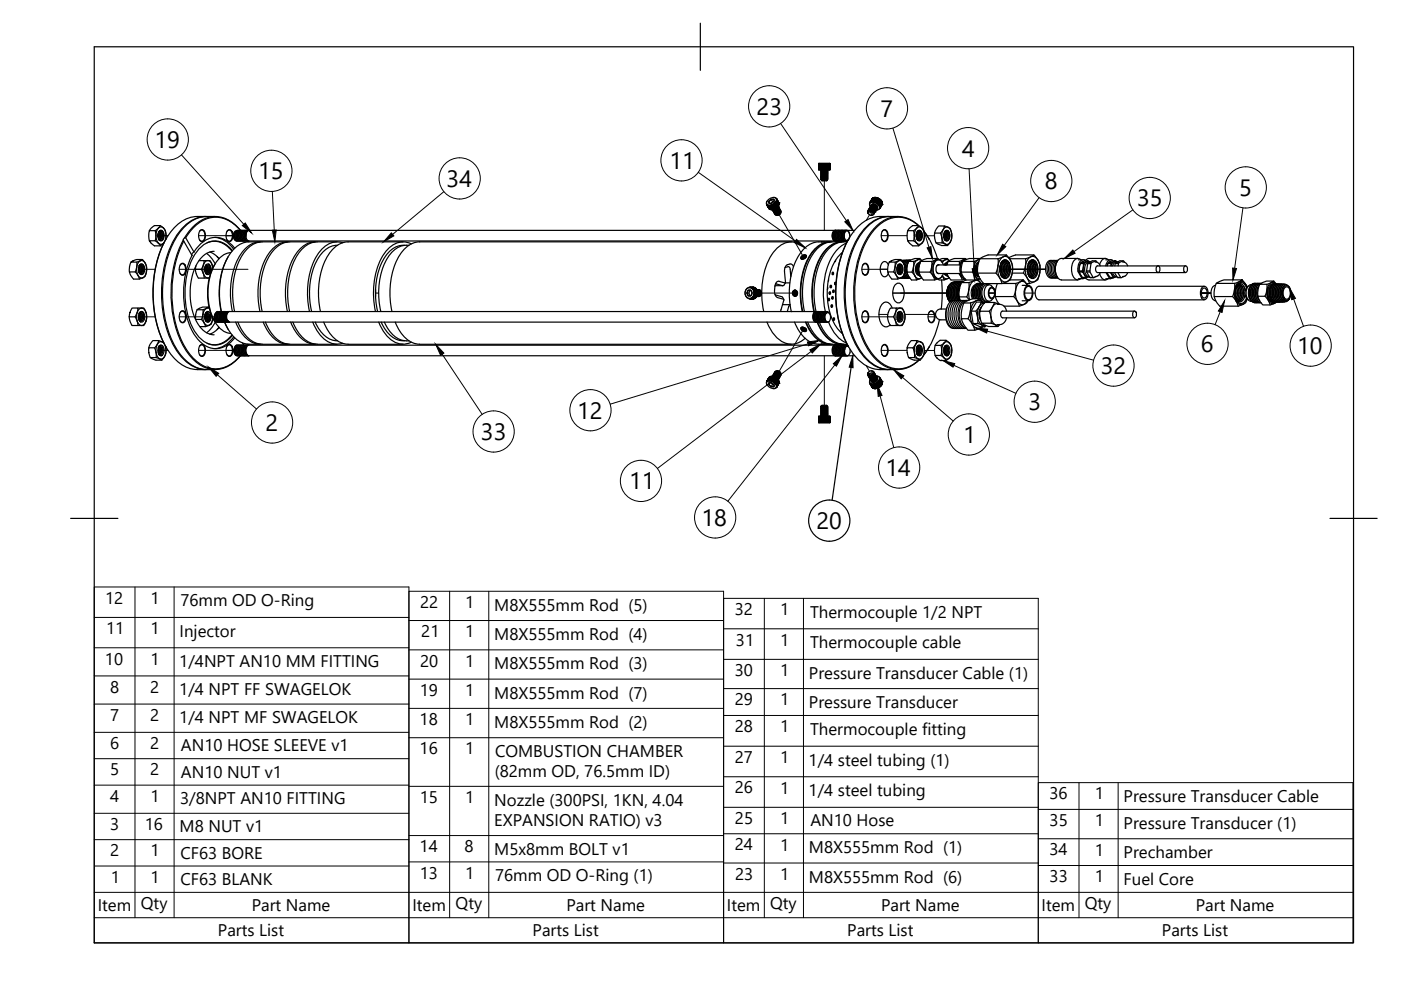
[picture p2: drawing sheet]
<svg xmlns="http://www.w3.org/2000/svg" width="297mm" height="210mm" viewBox="0 0 297 210" stroke-linecap="round" stroke-linejoin="round" font-family="sans-serif">
<defs><g id="words">
<g font-size="5">
<text x="160.4" y="24.3">23</text>
<text x="186.7" y="24.7">7</text>
<text x="32.7" y="31.3">19</text>
<text x="142" y="35.8">11</text>
<text x="204" y="33.2">4</text>
<text x="54.7" y="38">15</text>
<text x="94.7" y="39.6">34</text>
<text x="221.5" y="40.1">8</text>
<text x="262.7" y="41.5">5</text>
<text x="241.1" y="43.7">35</text>
<text x="254.6" y="74.7">6</text>
<text x="275" y="75">10</text>
<text x="233.4" y="79.3">32</text>
<text x="122.3" y="88.8">12</text>
<text x="218" y="86.9">3</text>
<text x="56.3" y="91.4">2</text>
<text x="102" y="93.3">33</text>
<text x="204.2" y="93.9">1</text>
<text x="187.7" y="100.9">14</text>
<text x="133.4" y="103.8">11</text>
<text x="148.7" y="111.5">18</text>
<text x="173.1" y="112.2">20</text>
</g>
<g font-size="3.6">
<text x="22.3" y="128">12</text>
<text x="31.9" y="128">1</text>
<text x="38.2" y="128.6">76mm OD O-Ring</text>
<text x="89.1" y="128.9">22</text>
<text x="98.7" y="128.9">1</text>
<text x="104.8" y="129.5">M8X555mm Rod (5)</text>
<text x="155.8" y="130.4">32</text>
<text x="165.4" y="130.4">1</text>
<text x="171.8" y="131">Thermocouple 1/2 NPT</text>
<text x="22.5" y="134.5">11</text>
<text x="31.9" y="134.5">1</text>
<text x="38.1" y="135">Injector</text>
<text x="89.3" y="135.1">21</text>
<text x="98.7" y="135.1">1</text>
<text x="104.8" y="135.7">M8X555mm Rod (4)</text>
<text x="156" y="136.9">31</text>
<text x="165.4" y="136.9">1</text>
<text x="171.8" y="137.5">Thermocouple cable</text>
<text x="22.2" y="140.9">10</text>
<text x="31.9" y="140.9">1</text>
<text x="38" y="141.4">1/4NPT AN10 MM FITTING</text>
<text x="89.1" y="141.3">20</text>
<text x="98.7" y="141.3">1</text>
<text x="104.8" y="141.9">M8X555mm Rod (3)</text>
<text x="155.8" y="143.3">30</text>
<text x="165.4" y="143.4">1</text>
<text x="171.5" y="143.9">Pressure Transducer Cable (1)</text>
<text x="23.3" y="146.9">8</text>
<text x="31.8" y="146.9">2</text>
<text x="38" y="147.4">1/4 NPT FF SWAGELOK</text>
<text x="89" y="147.5">19</text>
<text x="98.7" y="147.5">1</text>
<text x="104.8" y="148.1">M8X555mm Rod (7)</text>
<text x="155.8" y="149.6">29</text>
<text x="165.4" y="149.6">1</text>
<text x="23.3" y="152.8">7</text>
<text x="31.8" y="152.8">2</text>
<text x="38" y="153.3">1/4 NPT MF SWAGELOK</text>
<text x="89" y="153.7">18</text>
<text x="98.7" y="153.7">1</text>
<text x="104.8" y="154.3">M8X555mm Rod (2)</text>
<text x="155.8" y="155.2">28</text>
<text x="165.4" y="155.3">1</text>
<text x="171.5" y="150.1">Pressure Transducer</text>
<text x="171.8" y="155.9">Thermocouple fitting</text>
<text x="23.3" y="158.8">6</text>
<text x="31.8" y="158.8">2</text>
<text x="38.4" y="159.3">AN10 HOSE SLEEVE v1</text>
<text x="89" y="160">16</text>
<text x="98.7" y="160">1</text>
<text x="105" y="160.5">COMBUSTION CHAMBER</text>
<text x="155.8" y="161.7">27</text>
<text x="165.4" y="161.8">1</text>
<text x="23.3" y="164.4">5</text>
<text x="31.8" y="164.4">2</text>
<text x="38.4" y="164.9">AN10 NUT v1</text>
<text x="104.9" y="164.7">(82mm OD, 76.5mm ID)</text>
<text x="171.4" y="162.4">1/4 steel tubing (1)</text>
<text x="23.4" y="170">4</text>
<text x="31.9" y="170">1</text>
<text x="38.2" y="170.5">3/8NPT AN10 FITTING</text>
<text x="89" y="170.3">15</text>
<text x="98.7" y="170.3">1</text>
<text x="104.8" y="170.9">Nozzle (300PSI, 1KN, 4.04</text>
<text x="155.8" y="168.2">26</text>
<text x="165.4" y="168.2">1</text>
<text x="171.4" y="168.8">1/4 steel tubing</text>
<text x="222.5" y="169.5">36</text>
<text x="232.1" y="169.5">1</text>
<text x="238.2" y="170.1">Pressure Transducer Cable</text>
<text x="23.4" y="176">3</text>
<text x="30.7" y="176">16</text>
<text x="38.1" y="176.5">M8 NUT v1</text>
<text x="104.8" y="175.1">EXPANSION RATIO) v3</text>
<text x="155.8" y="174.7">25</text>
<text x="165.4" y="174.7">1</text>
<text x="171.8" y="175.2">AN10 Hose</text>
<text x="222.5" y="175.2">35</text>
<text x="232.1" y="175.2">1</text>
<text x="238.2" y="175.8">Pressure Transducer (1)</text>
<text x="23.3" y="181.6">2</text>
<text x="31.9" y="181.6">1</text>
<text x="38.2" y="182.1">CF63 BORE</text>
<text x="89" y="180.7">14</text>
<text x="98.5" y="180.7">8</text>
<text x="104.8" y="181.2">M5x8mm BOLT v1</text>
<text x="155.8" y="180.3">24</text>
<text x="165.4" y="180.3">1</text>
<text x="171.5" y="180.9">M8X555mm Rod (1)</text>
<text x="222.5" y="181.4">34</text>
<text x="232.1" y="181.4">1</text>
<text x="238.2" y="182">Prechamber</text>
<text x="23.5" y="187.2">1</text>
<text x="31.9" y="187.2">1</text>
<text x="38.2" y="187.7">CF63 BLANK</text>
<text x="89" y="186.3">13</text>
<text x="98.7" y="186.3">1</text>
<text x="105" y="186.9">76mm OD O-Ring (1)</text>
<text x="155.9" y="186.5">23</text>
<text x="165.4" y="186.5">1</text>
<text x="171.5" y="187.1">M8X555mm Rod (6)</text>
<text x="222.5" y="187.1">33</text>
<text x="232.1" y="187.1">1</text>
<text x="238.2" y="187.7">Fuel Core</text>
<text x="20.7" y="193.1">Item</text>
<text x="29.9" y="192.7">Qty</text>
<text x="53.4" y="193.1">Part Name</text>
<text x="87.4" y="193.1">Item</text>
<text x="96.6" y="192.7">Qty</text>
<text x="120.1" y="193.1">Part Name</text>
<text x="154.1" y="193.1">Item</text>
<text x="163.3" y="192.7">Qty</text>
<text x="186.8" y="193.1">Part Name</text>
<text x="220.9" y="193.1">Item</text>
<text x="230" y="192.7">Qty</text>
<text x="253.5" y="193.1">Part Name</text>
<text x="46.2" y="198.5">Parts List</text>
<text x="112.9" y="198.5">Parts List</text>
<text x="179.6" y="198.5">Parts List</text>
<text x="246.4" y="198.5">Parts List</text>
</g>
</g></defs>
<!-- layer: Visible -->
<g fill="none" stroke="#000" stroke-width=".25">
<path d="M173.6 36h2.4M173.6 34.7h2.4M173.6 34.7v1.1zM173.6 34.7v1.3M173.6 34.7l.1 1.1zM173.7 34.7v1.1zM173.7 34.7l.1 1.1zM173.8 34.7v1.1zM173.8 34.7l.1 1.1zM173.9 34.7v1.1zM173.9 34.7l.1 1.1zM174 34.7v1.1"/>
<path d="M174 34.7v1.1zM174.1 34.7v1.1zM174.1 36.1l.1 .1M174.1 36.2v.1M174.1 36.5h.1M174.1 36.7h.1M174.1 36.9h.1M174.1 37.1v.1M174.1 37.4h.1M174.1 37.6h.1M174.1 37.8v.1M174.1 38.1h.1"/>
<path d="M174.1 38.1l.1 .1M174.1 37.9h.1M174.1 37.6l.1 .1M174.1 37.2l.1 .1M174.1 36.9l.1 .1M174.1 36.7l.1 .1M174.1 36.5l.1 .1M174.1 36.3h.1M174.1 34.7v1.1M174.1 34.7l.1 1.1zM174.2 34.7v1.1M174.2 34.7v1.1z"/>
<path d="M174.2 36.2h-.1M174.2 36.3v.1M174.2 36.6h.1M174.2 36.8h.1M174.2 37v.1M174.2 37.3h.1M174.2 37.5h.1M174.2 37.7h.1M174.2 37.9v.1M174.2 38.2h.1M174.2 36.4l-.1 .1M174.2 36.6l-.1 .1"/>
<path d="M174.2 36.8l-.1 .1M174.2 37.1h-.1M174.2 37.3l-.1 .1M174.2 37.5l-.1 .1M174.2 37.7l-.1 .1M174.2 38l-.1 .1M174.2 34.7l.1 1.1zM174.3 34.7v1.1M174.3 34.7l.1 1.1zM174.4 34.7v1.1M174.4 34.7l.1 1.1zM174.5 34.7v1.1z"/>
<path d="M174.5 34.7v1.1M174.6 34.7v1.1zM174.6 34.7v1.1M174.6 34.7l.1 1.1zM174.7 34.7v1.1M174.7 34.7l.1 1.1zM174.8 34.7v1.1M174.8 34.7l.1 1.1zM174.9 34.7v1.1zM174.9 34.7v1.1M174.9 34.7l.1 1.1zM175 34.7v1.1"/>
<path d="M175 34.7l.1 1.1zM175.1 34.7l.1 1.1zM175.1 34.7v1.1M175.2 34.7v1.1zM175.2 34.7v1.1M175.3 34.7v1.1zM175.3 34.7v1.1M175.3 34.7l.1 1.1zM175.3 38.1l-1.1 .1M175.3 37.9l-1.1 .1M175.3 37.6l-1.1 .1M175.3 37.4l-1.1 .1"/>
<path d="M175.3 37.2l-1.1 .1M175.3 36.9l-1.1 .2M175.3 36.7l-1.1 .1M175.3 36.5l-1.1 .1M175.3 36.3l-1.1 .1M175.3 37.8l-1.1 .1M175.3 37.1l-1.1 .2M175.3 36.9l-1.1 .1M175.3 36.2v.1M175.3 36.5h.1M175.3 36.7h.1M175.3 36.9h.1"/>
<path d="M175.3 37.1v.1M175.3 37.4h.1M175.3 37.6h.1M175.3 37.8v.1M175.3 38.1h.1M175.3 38.1l.2 .1M175.3 37.9h.2M175.3 37.6l.2 .1M175.3 37.4l.2 .1M175.3 37.2h.2M175.3 36.9l.2 .1M175.3 36.7l.2 .1"/>
<path d="M175.3 36.5l.2 .1M175.3 36.3h.2M175.4 34.7l.1 1.1zM175.4 34.7v1.1M175.5 36.1l-1.3 .1M175.5 36.1l-1.4 .1M175.5 38.2l-.2 .1h-1l-.1-.1M175.5 38.2h-1.3M175.5 34.7v1.1zM175.5 34.7v1.1M175.5 36.3l-1.4 .2M175.5 36.6l-1.4 .1"/>
<path d="M175.5 36.8l-1.4 .1M175.5 37l-1.4 .1M175.5 37.2l-1.4 .2M175.5 37.5l-1.4 .1M175.5 37.7l-1.4 .1M175.5 37.9l-1.4 .2M175.5 38l-1.4 .1M175.5 37.8l-1.4 .1M175.5 37.3l-1.4 .1 .1 .1M175.5 36.4l-1.4 .1M175.5 36.1l-1.4 .2M175.5 36.1h.1"/>
<path d="M175.5 36.3v.1M175.5 36.6h.1M175.5 36.8h.1M175.5 37v.1M175.5 37.3h.1M175.5 37.5h.1M175.5 37.7v.1M175.5 37.9v.1M175.5 38l-.2 .1M175.5 37.8h-.2M175.5 37.5l-.2 .1M175.5 37.3l-.2 .1"/>
<path d="M175.5 37.1h-.2M175.5 36.8l-.2 .1M175.5 36.6l-.2 .1M175.5 36.4l-.2 .1M175.5 36.1l-.2 .1M175.5 34.7l.1 1.1zM175.6 34.7v1.1zM175.6 34.7l.1 1.1zM175.7 34.7v1.1zM175.7 34.7l.1 1.1zM175.8 34.7v1.1zM175.8 34.7l.1 1.1z"/>
<path d="M175.9 34.7v1.1zM176 34.7v1.1zM176 34.7v1.3M27.7 55.6l1.3-.6h1.2l-1.2 .6zM27.7 55.6l-.2 1-.1 1.1M29 55.6v.9l-.3 1.2M29.4 56.8v.5M29.5 55.5a.86 .86 0 0 1 .9-.2 .86 .86 0 0 1 .5 .8 2.48 2.48 0 0 1-.6 2.8 1.09 1.09 0 0 1-1.3-1.1v-1.2zM29.5 56.4h.1M29.5 56.4l.2 .8-.2 .6 .1-.5-.1-.9M29.5 56.3l.3-.3 .4 .1 .3 .6v.5l-.4 .8-.3 .1-.3-.3M29.6 56.6v.8"/>
<path d="M29.7 56.1l.1 .3M29.7 56.1l.2-.1a.99 .99 0 0 1 .8 1.4 .69 .69 0 0 1-.9 .7l-.4-.8v-.6zM29.7 56.2l-.2 .2M29.8 56.2l.3 .3 .1 .7-.1 .5-.4 .3 .4-.3 .2-.6-.2-.7-.2-.2h-.2l.3 .5v.5l-.2 .5-.2 .2 .3-.6v-.6a.25 .25 0 0 0-.1-.3 .25 .25 0 0 0-.3-.1v.1M29.8 57.7l-.2 .3M29.8 56l.3 .4M29.9 56.6v.8M30.1 57.7l-.3 .4M30.2 56.6v.8M30.2 55l.9 1.4v1.2M30.2 56.1l.3 .7-.1 1M31.1 57.6a1.52 1.52 0 0 1-1.6 1.6h-1.2l-.6-.8-.3-.7h1.3l.7 .9 .1 .6"/>
<path d="M31.7 48.9l1-1.1h1.3l1.1 1.1 .1 .8-.1 1.1M31.7 51l-.2-.8 .2-1.3h1.2l.2 1-.2 1.1M33.5 50.2v-.5v.5M33.5 49.6v.7M33.6 51.6l.4 .5 .7-.5M33.6 51.6l-.7-.6h-1.2l1 1.1h1.3M33.6 51.6a.7 .7 0 0 0 1.1 0M33.6 49.2l.2 .9-.2 .6M33.7 49.2l.2-.2 .3 .1 .2 .5v.5a.74 .74 0 0 1-.6 .8M33.7 49.5v.8M33.8 49.1l-.2 .1 .2 .7-.2 .7M33.8 49.1l.3 .5v.5l-.1 .5-.3 .2 .4-.7-.1-.6-.2-.4h.4"/>
<path d="M33.8 49l.4-.1 .4 .4 .1 .6-.2 .7a.47 .47 0 0 1-.4 .4 .47 .47 0 0 1-.5-.3M33.8 48.9l.3-.1a1.27 1.27 0 0 1 .1 2.3 1.12 1.12 0 0 1-.6-1.8zM33.9 49.1l.4 .2 .1 .8-.2 .6-.4 .2M34 47.8l-1.1 1.1M34 49.5v.8M34.3 48.9l.3 .8-.1 1M34.3 49.5v.8M34.7 51.5v.1M35.1 50.9a2.47 2.47 0 0 0-.7-2.7 1.16 1.16 0 0 0-1.3 1.3v.9l.5 1.2M35.2 50.7a25.1 25.1 0 0 0 0 22.9M38.2 56.2l.2-.2a.93 .93 0 0 1 .9 1.3 .82 .82 0 0 1-.9 .9l-.2-.2M38.4 55.9a.99 .99 0 0 1 1 1.4 .87 .87 0 0 1-1 1 1.77 1.77 0 0 1 0-2.4z"/>
<path d="M38.9 50.9l.1 .2M38.9 50.9a25.3 25.3 0 0 0 .3 23.1 8.2 8.2 0 0 0 6.2 4.3 7 7 0 0 0 5.6-2.9h-.1M39 51.1a25.1 25.1 0 0 0 .4 22.8 7.8 7.8 0 0 0 6.6 4.3 6.9 6.9 0 0 0 5-2.8M39 51.1l1.7 3a18.3 18.3 0 0 0 .6 17 5.3 5.3 0 0 0 5.4 2.7 5.7 5.7 0 0 0 3.1-2.2M39.1 50.4l-.2 .5M39.1 50.4h.3l1.7 3M41.1 53.4l-.3 .3-.1 .4M41.4 57.1h1.3M41.6 56.3l-.1 1.3 .6 1.4h2.3M42.2 55.3h1.1l-.1 .8-.5 1 .5 1 .1 .9M42.3 49.1l.2-.3a.93 .93 0 0 1 .9 1.3 .82 .82 0 0 1-.9 1l-.2-.3M42.6 48.8a.99 .99 0 0 1 1 1.4 .87 .87 0 0 1-1 .9 1.77 1.77 0 0 1 0-2.3z"/>
<path d="M43.3 55.3h.6a.76 .76 0 0 1 1 .8l.2 .7v-.2a1.05 1.05 0 0 0-.4-1.1 1.05 1.05 0 0 0-1.2 0 2.51 2.51 0 0 0 .3 3.4l.6-.1M43.5 56.6l-.1 .8zM43.5 56.6l-.1 .9M43.5 56.4l.5-.2 .4 .6M43.6 56.3l.2 .9-.3 .6M43.6 56.3l.2 .5v.7a.43 .43 0 0 0 .1 .7 .43 .43 0 0 0 .6-.4l.2-.6-.1-.6M43.6 45.9a7.8 7.8 0 0 0-8 4.2 25 25 0 0 0 0 24.1 8 8 0 0 0 6.2 4.2M43.7 45.9a7.9 7.9 0 0 0-6.5 4.4 25.1 25.1 0 0 0 0 23.7 7.9 7.9 0 0 0 6.5 4.4M43.7 56.6v.8M43.8 53.7l1.1 1.1 .7 1.1M43.8 56a.75 .75 0 0 1 .9 1 .85 .85 0 0 1-.9 1.1 1.51 1.51 0 0 1 0-2.1zM43.9 51.5a4.3 4.3 0 0 1 5.3 1.7"/>
<path d="M44 56.6v.8M44.3 56l.2 .8-.2 .7M44.3 56l.2 .4 .2 .6-.4 1.1M44.3 56.6v.8M44.3 57.5a.55 .55 0 0 1-.7 .5l.4-.4 .1-.6-.1-.5-.3-.3a1.14 1.14 0 0 1 0 1.8M44.4 56.8l-.1 .7M44.4 56.8l-.1 .7-.2 .4-.3 .1M44.5 53.4a4 4 0 0 1 1.9 1.5l-.4-.5M45.4 53.3l-.6 .1a5.9 5.9 0 0 0-3.8 4.4l-.7 3.3 .1 3 .8 3 .6 1.3 .9 1.2a3.6 3.6 0 0 0 2.7 1.4M45.5 56.1a12.8 12.8 0 0 0 0 12.1M45.5 50.3a5.3 5.3 0 0 1 4 2.5M45.6 45.9a7.8 7.8 0 0 0-8 4.2 25 25 0 0 0 0 24.1 8 8 0 0 0 6.2 4.2"/>
<path d="M48.1 49.1l.2-.3a.93 .93 0 0 1 1 1.3 .82 .82 0 0 1-1 1l-.2-.3M48.3 54.5a16.5 16.5 0 0 0-1.4 11.6M48.4 48.8a.99 .99 0 0 1 1 1.4 .87 .87 0 0 1-1 .9 1.77 1.77 0 0 1 0-2.3zM48.9 53.6a4.6 4.6 0 0 0-3.6 3 12.9 12.9 0 0 0 1 12.7 3.7 3.7 0 0 0 2.6 1.4M49.3 53.1a4.3 4.3 0 0 0-7.1-.3 15.9 15.9 0 0 0-2.6 13.2 10.2 10.2 0 0 0 4.1 6.7 4.2 4.2 0 0 0 5.6-1.6M49.6 49.4a1.24 1.24 0 0 0 .4 1.7h.2M49.8 52.6a4.7 4.7 0 0 0-8-.1l-.7 .9M49.9 49.3l-.2 .8 .2 .5M50.1 49l-.5 .3-.1 .9 .3 .6 .3 .3h.3M50.2 49.3l-.2 .8 .2 .5M50.3 48.8l-.5 .5v.8l.3 .8 .4 .2M50.3 48.8h.1"/>
<path d="M50.5 49.3l-.2 .4 .2 .9M50.5 48.9l-.5 .2-.2 1 .3 .8 .6 .2M50.7 48.8l-.4 .2-.2 .4v.7l.3 .8 .4 .2M50.7 49.3l-.1 .6 .2 .7M50.8 48.9l-.5 .2-.2 1 .3 .7 .2 .2 .3 .1M51 48.8a6.2 6.2 0 0 0-8.3-1.9 10.2 10.2 0 0 0-3.3 3.5M51 48.8l-.5 .3-.2 .9 .3 .8 .5 .3M51 48.8a6.3 6.3 0 0 0-8.5-2 10.4 10.4 0 0 0-3.4 3.6M51 49.3l-.1 .8 .2 .5M51.1 48.9l-.5 .1-.2 .9 .3 .9 .2 .3h.3M51.2 48.8l-.4 .3-.2 1 .3 .7 .5 .3M51.3 49.3l-.1 .8 .2 .5"/>
<path d="M51.4 48.9h-.3l-.3 .3-.1 .8 .3 .9 .5 .2M51.5 48.8l-.5 .5-.1 .8 .3 .8 .5 .2M51.5 48.8h.1M51.6 49.3l-.1 .8 .1 .5M51.7 48.9h-.3l-.3 .2-.1 1 .3 .8 .5 .2M51.8 48.8l-.2 .1-.3 .4-.1 .8 .3 .8 .5 .2M51.9 49.3l-.1 .8 .1 .5M52 48.9l-.5 .2-.2 1 .2 .7 .6 .3M52.1 48.8l-.4 .3-.2 .8 .2 .9 .5 .3M52.2 49.3l-.2 .7 .2 .6M52.2 51.1h.1M52.3 48.9l-.5 .2-.3 .8 .3 .9 .2 .2 .4 .1"/>
<path d="M52.4 48.8l-.4 .3-.2 .9 .2 .8 .6 .3M52.5 51.1l.1 .2M52.5 48.9l-.4 .1-.3 1 .3 .9 .6 .2M52.7 48.8a1.3 1.3 0 0 0 .1 2.3h126.9M52.7 48.8h.1M52.8 48.8h128.4M52.8 48.8l-.5 .4-.1 .9 .1-.9 .4-.4M55.1 51.3a6.1 6.1 0 0 0-4.9 1 12.7 12.7 0 0 0-3.7 9.6l.1 2.1 .3 2M55.4 51.3a5.5 5.5 0 0 0-4.9 3.6 17.2 17.2 0 0 0-1.2 11.1M61 51.3h-5.4a5.8 5.8 0 0 0-4.8 3.8 17.3 17.3 0 0 0-1.1 10.9M61.2 51.3a5.5 5.5 0 0 0-4.9 3.6 17.2 17.2 0 0 0-1.2 11.1M66.8 51.3h-5.4a5.8 5.8 0 0 0-4.7 3.8 17.3 17.3 0 0 0-1.1 10.9"/>
<path d="M67 51.3a5.5 5.5 0 0 0-4.9 3.6 17.2 17.2 0 0 0-1.2 11.1M71.5 51.3h-4.2a5.8 5.8 0 0 0-4.8 3.8 17.3 17.3 0 0 0-1.1 10.9M71.5 52a5.4 5.4 0 0 0-4.5 3.6 16.2 16.2 0 0 0-.9 10.4M72.6 51.5a4.8 4.8 0 0 0-5.4 2.7 16.9 16.9 0 0 0-1.6 11.8M85.4 51.3h-11.6a5.8 5.8 0 0 0-4.8 3.8 17.3 17.3 0 0 0-1.1 10.9M85.8 52a5.1 5.1 0 0 0-4.7 3.4 16.1 16.1 0 0 0-1 10.6M86.7 52a4.8 4.8 0 0 0-4.6 2.8 15.9 15.9 0 0 0-1.4 11.2M87.2 51.7a4.5 4.5 0 0 0-5.8 2.1 16.6 16.6 0 0 0-1.8 12.2M162.5 43.3v.1M162.5 43.4l.5 .7M162.6 43.3v.1M162.6 43.4h.1"/>
<path d="M162.6 43.4l.5 .9M162.6 43.4l.4 .8M162.6 43.5l.5 .8M162.7 43.5l.3 .7M162.7 43.5h.1M162.7 43.5l.5 .8M162.8 43.5v.1M162.8 43.6l.5 .7M162.9 43.6h.1M162.9 43.6l.4 .8M162.9 42.4a.95 .95 0 0 1 .8-.6 .95 .95 0 0 1 .9 .6 1.39 1.39 0 0 1-2 .8v-.5zM162.9 43.6l.5 .8"/>
<path d="M163 43.6l.5 .8M163 44.1h.1M163 44.1v.1M163 42.7v.4l.3 .1M163 42.7l.3 .5M163 44.2h.1M163.1 44.2h.1M163.1 44.2v.1M163.1 44.3h.1M163.1 43.6l.5 .8M163.1 43.6h-.1l.6 .8M163.1 42.5l.6-.3 .4 .1a.69 .69 0 0 1-.3 .7 .69 .69 0 0 1-.8 0z"/>
<path d="M163.2 43.6l.4 .8M163.2 44.3h.1M163.2 43.6h.1M163.2 43.6l.5 .8M163.3 43.6l.4 .8M163.3 44.3h.1M163.3 43.6l.5 .8M163.3 44.3l.1 .1M163.3 43.6h.1M163.4 44.3l-.1 .1M163.4 43.6l.4 .7M163.4 43.6l.5 .7"/>
<path d="M163.4 44.3v.1M163.4 43.6h.1M163.4 44.4h.1M163.5 43.6l.4 .7M163.5 44.4h-.1M163.5 43.6h-.1M163.5 44.4h.1M163.5 42.3h.3a.23 .23 0 0 1 .3 .1 .23 .23 0 0 1 0 .3M163.5 42.3l-.5 .4M163.5 42.3l.3 .5M163.5 43.5l.5 .8M163.6 43.5l.4 .8"/>
<path d="M163.6 44.4h.1M163.6 43.5h.1M163.7 43.5l.4 .8zM163.7 44.3l-.1 .1M163.7 44.4h-.1M163.7 43.5h-.1M163.7 43.5l.5 .7M163.7 44.3v.1M163.8 43.4l.4 .8M163.8 44.5h.1M163.8 44.3l-.1 .1M163.8 43.4l-.1 .1"/>
<path d="M163.8 44.3v.1M163.8 43.4l.5 .8-.5-.8M163.8 44.3h.1M163.9 43.4h-.1M163.9 43.4l.4 .8M163.9 43.4l.4 .7M163.9 44.3h.1M163.9 43.4l.5 .7M163.9 43.4h.1M164 43.3l.4 .8M164 44.8h.1M164 44.3h-.1"/>
<path d="M164 43.3l-.1 .1M164 42.8l-.7 .4M164 41.9h.1M164 44.3h.1M164 43.3l.5 .8M164.1 44.3h-.1M164.1 43.3l.4 .8M164.1 43.3l.4 .7M164.1 41.9h.3a.94 .94 0 0 1-.6 1.5 .83 .83 0 0 1-1.3-.3l.1-.4M164.1 44.2v.1M164.1 43.3h.1M164.1 43.2l.5 .8"/>
<path d="M164.1 45.1v.1M164.2 44.2l-.1 .1M164.2 43.2h-.1M164.2 43.2l.5 .7M164.2 43.2h.1M164.3 43.2l.4 .7M164.3 44.2h-.1M164.3 43.1l.4 .8M164.3 43.1l.5 .7M164.3 44.1l-.1 .1M164.3 43.1h.1M164.3 45.5h.1"/>
<path d="M164.3 43l.5 .8M164.3 44.1v.1M164.4 43l.4 .8M164.4 44.1h.1M164.4 43.1h-.1M164.4 43l.5 .7M164.4 43h.1M164.4 42.9l.5 .8zM164.5 44.1h-.1M164.5 42.9l.5 .7M164.5 42.9l.4 .8M164.5 42.9l-.1 .1"/>
<path d="M164.5 44l-.1 .1M164.5 42.8l.5 .8M164.5 44h.1M164.5 42.8v.1M164.6 42.8l.4 .8M164.6 44h-.1M164.6 42.8h.1M164.6 42.7l.4 .8M164.6 44h.1M164.6 44l-.4-.8 .4 .8M164.6 43.9v.1M164.6 42.7l.5 .7"/>
<path d="M164.6 42.1v.1M164.6 42.7v.1M164.7 44.2l-.5 .2M164.7 42.2l.4 .8M164.7 42.1h.1M164.7 43.9l-.1 .1M164.7 42.2h.1M164.7 42.5l.4 .8M164.7 42.6l.4 .7M164.7 42.3l.4 .7M164.7 43.9h.1M164.7 42.6l-.1 .1"/>
<path d="M164.7 42.3l.4 .8M164.7 42.5l.4 .7M164.7 42.5h.1M164.7 42.2v.3M164.7 44.1l-.7 .4M164.7 44.3l-.4 .3M164.7 45.6h.2M164.8 43.8h.1M164.8 43.8l-.1 .1M164.8 44l-.4 .3-.5 .2M164.8 43.7v.1M164.8 44.5l-.4 .3"/>
<path d="M164.9 43.7l-.1 .1M164.9 43.7h.1M164.9 43.6v.1M164.9 44.7l-.4 .2M165 43.6h.1M165 43.6h-.1M165 43.8l-.2 .5-.3 .2-.5 .1-.2-.1M165 43.8l.1 .3-.3 .4-.5 .3h-.3l-.2-.2M165 43.8l-.1 .4-.4 .3-.3 .1-.4-.1M165 43.5v.1M165 44.8l-.4 .3M165.1 43.9a.83 .83 0 0 1-1.2 .8"/>
<path d="M165.1 43.9h.1M165.1 43.4l-.1 .1M165.1 42.9h.1M165.1 43.4l-.4-.8 .4 .8M165.1 42.9v.1M165.1 43.6v.1a1.76 1.76 0 0 1-1.5 .8M165.1 44l.1 .3-.3 .4-.6 .3-.4-.3M165.1 43h.1M165.1 43.3v.1M165.1 45l-.4 .2M165.1 43.1h.1M165.1 43.2v.1"/>
<path d="M165.1 43.3h.1M165.1 43.2h.1M165.1 44a.82 .82 0 0 1-1.1 .8M165.1 43.1l-.4-.8 .4 .9M165.1 43.1v.1M165.2 43a1.4 1.4 0 0 1-2.1 1.2l-.1-.1M165.2 44.1v.4l-.3 .4-.4 .2h-.4l-.1-.2M165.2 45.2l-.4 .2M165.2 44.2a.8 .8 0 0 1-.3 .7 .8 .8 0 0 1-.9 .1M165.3 44.3l.1 .2-.3 .5-.6 .3-.2-.1-.2-.1M165.3 45.3l-.4 .3M165.3 44.3l.1 .1a.84 .84 0 0 1-1.3 .8"/>
<path d="M165.4 44.4l.1 .4-.3 .4-.6 .2-.4-.2M165.4 44.5h.1M165.4 44.5a.82 .82 0 0 1-1.2 .8M165.5 44.6v.4l-.3 .4-.5 .2-.4-.2M165.5 44.7a.82 .82 0 0 1-1.2 .8M165.5 45.2l-.2 .3-.4 .1M165.5 44.7h.1M165.6 44.8l-.2 .6-.4 .2h-.4M166.4 56.7l.7-.1 .4 .2 .2 1.8M166.5 60h.9M166.5 60l-.3 .5-.3 .1M167.8 51.3h-78.8a5.8 5.8 0 0 0-4.8 3.8 17.3 17.3 0 0 0-1.1 10.9"/>
<path d="M168.2 56.6a.69 .69 0 0 0-.7-.6 1.27 1.27 0 0 0-1.2 1.6l.2 2.4-1.4-.4a.91 .91 0 0 0-.8 1.1M169.9 54.9l.5-.4 .5-.1-.5 .1-.4 .4M170.3 54.2l-.3 .1M170.4 54.3l-.3 .2M170.4 54.1a.39 .39 0 0 1 .6 .2 .39 .39 0 0 1-.4 .5l-.6 .2-.2-.4 .5-.5 .6 .1M170.4 54.1h.3l.2 .2-.2 .4M170.4 54.1l-.4 .2-.2 .4M170.5 54.5l-.3 .1M170.6 54.6l-.3 .2M170.7 54.8l-.4 .1M170.7 52.5a4.2 4.2 0 0 0-6.5 .7 16 16 0 0 0-2.3 12.8M170.8 54.6l-.7 .4"/>
<path d="M170.9 54.5l-.4 .1-.4 .4M170.9 54.3h-.6l-.3 .2-.1 .4 .4-.6h.6M173.6 51.3h.7M173.6 51.3a5.8 5.8 0 0 0-4.7 3.8 17.3 17.3 0 0 0-1.1 10.9M175.7 59.2l-.1 .4M175.9 51.3h-1.7h.7M176.1 51.3a5.7 5.7 0 0 0-4.9 3.7 17.2 17.2 0 0 0-1.1 11M176.3 51.3l-1.4 .2-1.6 .9-1.3 1.5-1.1 2-.7 2.1-.4 2.6v2.9l.4 2.6M176.5 57.9v.2M176.5 57.8h.2l-.1 .5zM176.7 49.3l-.1 .8 .1 .5M176.7 49.2l-.2 .9 .3 .9"/>
<path d="M176.8 51l.4 .1M177 60v.2M177 49.3l-.1 .8 .1 .5M177.1 48.8a1.34 1.34 0 0 0-.3 2.2M177.2 55.2l-.2 .3M177.2 48.8l-.5 .5-.1 .8 .2 .6 .5 .4M177.2 60l-.1-.2-.1 .3v.3l.2-.1M177.3 49.3l-.1 .8 .1 .5M177.4 48.9l-.6 .2-.1 1 .3 .8 .5 .2M177.5 48.8l-.3 .2-.2 .3-.1 .8 .2 .7 .5 .3M177.6 49.3l-.2 .6 .2 .7M177.7 48.9l-.5 .2-.2 1 .2 .7 .3 .3h.3"/>
<path d="M177.8 48.8l-.4 .3-.2 .9 .2 .8 .5 .3M177.9 49.3l-.2 .7 .2 .6M177.9 48.9l-.4 .1-.3 .9 .3 .9 .2 .2 .4 .1M178.1 48.8l-.5 .4-.1 .8 .2 .8 .5 .3M178.2 49.3l-.2 .8 .2 .5M178.2 48.9h-.3l-.2 .3-.2 .8 .3 .9 .6 .2M178.4 48.8l-.5 .5-.1 .8 .3 .8 .4 .2M178.4 51.3a5.9 5.9 0 0 0-6.7 3.8 17.3 17.3 0 0 0-1.1 10.9M178.4 53.7l.1 .1M178.5 49.3l-.2 .8 .2 .5M178.5 51.3a5.7 5.7 0 0 0-4.8 3.7 17.2 17.2 0 0 0-1.2 11M178.5 48.9h-.3l-.2 .2-.2 1 .3 .8 .6 .2"/>
<path d="M178.6 53.5a11.2 11.2 0 0 0-3.2 8.6 11.2 11.2 0 0 0 3.2 8.6M178.6 48.8l-.4 .5-.1 .8 .2 .7 .5 .3M178.7 51.3l-1.4 .2-1.7 1-1.3 1.6-1 1.9-.6 2.2-.4 2.5v3.1l.4 2.3M178.8 49.3l-.2 .6 .2 .7M178.8 48.9l-.5 .2-.2 1 .3 .7 .6 .3M178.9 51.3h.7M178.9 51.3a5.8 5.8 0 0 0-4.8 3.8 17.3 17.3 0 0 0-1.1 10.9M178.9 48.8l-.3 .3-.2 .9 .2 .8 .5 .3M179 50.4l.5 .6 .3-.1 .2-.4M179 49.3l-.1 .7 .2 .6M179.1 49.4l-.1 1M179.1 48.9l-.5 .2-.2 .8 .3 .9 .2 .2 .3 .1"/>
<path d="M179.2 48.8l-.3 .2-.2 .4-.1 .6 .3 .8 .5 .3M179.4 48.9h-.4l-.1 .3-.2 1.1 .4 .7 .4 .1 .3-.2M179.5 51.5a8.7 8.7 0 0 0-4.4 6.4 18.3 18.3 0 0 0-.1 8.1M179.5 48.8l-.3 .2-.2 .5v.9M179.8 50.9a25.4 25.4 0 0 0 .2 22.8 8.1 8.1 0 0 0 6.6 4.7M179.9 50.8v.1M180.1 49.5l-.5-.5h-.3l-.3 .4a.54 .54 0 0 1 .6-.6 .54 .54 0 0 1 .5 .7v.4M180.1 49.5v1M182.9 56.2l.3-.2a.93 .93 0 0 1 .9 1.3 .82 .82 0 0 1-.9 .9l-.3-.2M183.2 55.9a.99 .99 0 0 1 1 1.4 .87 .87 0 0 1-1 1 1.77 1.77 0 0 1 0-2.4zM184 44.8l.2-.2 .6 .1 .4 .3 .1 .4M184 44.8h.1"/>
<path d="M184 45.2l-.1-.4 .2-.1h.6l.6 .4-.1 .4M184 44.7l.3-.3 .6 .2 .5 .4-.1 .3M184.1 44.6a.81 .81 0 0 1 1.3 .6M184.1 45.3a.4 .4 0 0 1 .1-.6 .4 .4 0 0 1 .6 .2l.4 .4-.1 .3h-.3M184.1 44.5l.3-.2 .7 .1 .4 .5-.1 .2M184.1 45l.6 .1 .2 .5-.6-.1zM184.2 44.4a.84 .84 0 0 1 1.3 .7M184.2 44.4h.1M184.2 44.4l.3-.3 .5 .1 .5 .3v.5M184.3 44.3l.2-.2 .6 .1 .3 .3 .1 .4M184.3 44.2l.3-.2 .6 .1 .4 .3v.4M184.3 44.8l.8 .3"/>
<path d="M184.4 44.1l.2-.2 .7 .2a.51 .51 0 0 1 .3 .7M184.4 44.1h-.1M184.4 44l.2-.2 .6 .1 .5 .4v.4M184.4 43.9h.1a.84 .84 0 0 1 1.2 .7M184.4 43.9v.1M184.5 43.7l-.2-.4a.94 .94 0 0 1 1.7-.2 .83 .83 0 0 1 .3 1.3l-.4 .1M184.5 42.9h.1M184.5 43.9l.3-.3 .6 .2 .4 .4v.3M184.6 42.8l-.1 .1M184.6 43.8l.2-.2 .5 .1 .5 .3v.4M184.6 43.8h-.1M184.6 43.8a.61 .61 0 0 1 0-.9 .61 .61 0 0 1 .9 .1l.6 .3a.6 .6 0 0 1 .4 .7 .6 .6 0 0 1-.7 .5"/>
<path d="M184.6 42.8h.1M184.6 43.7l.3-.2 .5 .1 .5 .4v.3M184.6 43.6l.3-.2 .6 .2a.51 .51 0 0 1 .4 .7M184.6 44.6l.5 .3M184.6 43.6h.1M184.7 45.6h.1M184.7 43.6l.2-.3 .6 .1 .4 .3v.5M184.7 43.4a.83 .83 0 0 1 1.3 .7M184.7 44.5l.5 .2M184.7 43.4v.1M184.8 42.7h-.1M184.8 45.6h.1"/>
<path d="M184.8 43.4a.76 .76 0 0 1 .8-.1 .76 .76 0 0 1 .4 .8M184.8 42.7h.1M184.8 44.3l.5 .2M184.9 42.6l-.1 .1M184.9 44.1l.5 .3M184.9 42.1a1.4 1.4 0 0 1 2.1 1.2M184.9 42.1h.1M185 42.1h.1M185 42.1h-.1M185 42.1l-.5 .8M185 42.1l-.6 .9M185 42v.1"/>
<path d="M185 42.6h-.1M185 42.6h.2M185 44l.5 .2M185 42l-.5 .9M185 42h.1M185.1 42h.1M185.1 42l-.4 .7M185.1 43.8l.4 .3M185.1 41.9l-.4 .8 .4-.7M185.1 41.9l.1 .1M185.2 41.9l-.1 .1M185.2 41.9l-.4 .8"/>
<path d="M185.2 43.7l.4 .2M185.2 41.9h.1M185.2 42.6l.1 .1M185.3 41.9l-.5 .8M185.3 41.9h.1M185.3 41.9h-.1M185.3 45.4h.1M185.3 43.5l.4 .2M185.3 41.9l-.3 .8 .4-.8M185.3 41.9l-.4 .8M185.4 42.7h.1M185.4 41.9l-.5 .8"/>
<path d="M185.4 41.9h.1M185.4 41.9h-.1M185.5 41.9h.1M185.5 45.1h-.1M185.5 41.9l-.4 .8 .4-.8M185.5 42.7l.1 .1M185.5 44.9h.1M185.6 41.9a1.74 1.74 0 0 1 1.4 .8M185.6 41.9l-.5 .8zM185.6 41.9h.1M185.6 41.9l-.4 .8M185.6 42.8l.2 .1"/>
<path d="M185.7 41.9h.1M185.7 41.9l-.4 .8M185.7 44.6h.1M185.8 41.9l-.5 .8M185.8 41.9l.1 .1M185.8 41.9l.2 .1M185.8 44.4h.1M185.8 42l-.4 .7M185.9 42.9h.1M185.9 44.5h.1M185.9 42l-.4 .7M185.9 42.9l.5-.7-.4 .8"/>
<path d="M186 42l-.5 .7M186 44.1h.1M186 42l.2 .1M186 42l-.4 .8M186.1 42l-.5 .8M186.1 42v.1M186.1 42.1l-.4 .7M186.1 42.1h.1M186.2 43.1l.1 .1M186.2 42.1l-.4 .8M186.2 42.1l-.5 .7M186.2 42.1h.1"/>
<path d="M186.2 42.1l.2 .1M186.3 42.1l-.5 .8M186.3 42.1v.1M186.3 43.2l.1 .1M186.3 42.2l-.4 .7M186.4 43.3v.1M186.4 42.2l-.5 .7 .2 .1M186.4 42.2l-.4 .8M186.4 43.4h.1M186.4 42.2h.1M186.5 42.3l-.5 .7M186.5 42.3l-.4 .7"/>
<path d="M186.5 42.3h.1M186.5 43.4v.1M186.5 42.2l.1 .1M186.5 42.3l-.4 .8 .5-.8M186.6 43.5v.1M186.6 43.6v.1M186.6 44.1l-.1 .2M186.6 44.1h.1M186.6 42.3l-.5 .7M186.6 42.4l-.4 .7zM186.6 42.4h.1M186.6 43.7h.1"/>
<path d="M186.6 42.3l.1 .1M186.6 44v.1M186.6 43.8h.1M186.6 44h.1M186.6 43.8v.1M186.6 43.9h.1M186.7 42.4l-.5 .8zM186.7 42.4l-.5 .8M186.7 42.4h.1M186.7 42.5l-.4 .7zM186.7 42.5l-.4 .7M186.7 42.5h.1"/>
<path d="M186.7 42.4l.1 .1M186.8 42.5l-.5 .8M186.8 42.5h.1M186.8 42.6l-.4 .7M186.8 42.6h.1M186.8 42.5l.1 .1M186.9 42.6l-.5 .8 .5-.7M186.9 42.6l-.5 .7M186.9 42.6l-.5 .8M186.9 42.6h.1M186.9 42.7l-.4 .7M186.9 42.7h.1"/>
<path d="M186.9 42.7l-.4 .8M186.9 42.7l.1 .1M187 42.7v.1M187 42.8l-.5 .7M187 42.8l-.5 .8M187 42.8h.1M187 42.8l-.4 .8M187 42.9h.1M187 42.9l-.4 .8 .4-.8M187 42.9l-.4 .7M187 42.8v.1M187 43.3h.1"/>
<path d="M187 42.9l-.4 .8M187 43h.1M187 49.1l.3-.3a.93 .93 0 0 1 .9 1.3 .82 .82 0 0 1-.9 1l-.3-.3M187 43.2v.1M187 43l-.4 .8M187 43l-.4 .7M187 43.3l-.4 .7M187 43.3l-.4 .8M187 43.2h.1M187 43.1h.1M187.1 43.3h-.1M187.1 42.9v.1"/>
<path d="M187.1 43l-.5 .9M187.1 43.2l-.5 .8M187.1 43.2v.1M187.1 43v.2M187.3 48.8a.99 .99 0 0 1 1 1.4 .87 .87 0 0 1-1 .9 1.77 1.77 0 0 1 0-2.3zM188.3 45.9a8.1 8.1 0 0 0-8.2 4.6l-.3 .4a24.9 24.9 0 0 0 .1 22.7M188.4 56.2a.77 .77 0 0 0-.5-.7 .77 .77 0 0 0-.8 .2 2.23 2.23 0 0 0 .2 2.9 .79 .79 0 0 0 1-.6M188.5 45.9a7.9 7.9 0 0 0-6.6 4.4 25.1 25.1 0 0 0 0 23.7 7.9 7.9 0 0 0 6.6 4.4M188.5 55.6l1.2-.6h1.3l-1.2 .6zM188.5 55.6l-.3 1v1.1M189.8 55.6v.9l-.3 1.2M190.2 56.8l-.1 .5"/>
<path d="M190.3 56.4l.1 .7-.2 .6M190.3 56.4h.1M190.3 56.4l.2 .8-.2 .5M190.3 56.3l.3-.3 .4 .1 .3 1-.4 .9-.3 .1-.3-.3M190.4 45.9a7.8 7.8 0 0 0-8.1 4.2 25 25 0 0 0 0 24.1 8 8 0 0 0 6.3 4.2M190.4 56.6v.8M190.4 56.2l-.1 .2M190.4 56.1l.3-.1a.99 .99 0 0 1 .7 1.4 .69 .69 0 0 1-.9 .7l-.3-.8v-.6zM190.5 56.2l-.2 .2M190.5 56.1l.1 .3M190.6 57.7l-.2 .3M190.6 56.2l.3 .4 .1 .6-.2 .5-.3 .3 .4-.4 .2-.7-.2-.5-.4-.2 .2 .5 .1 .5-.4 .7 .3-.7v-.6l-.3-.4"/>
<path d="M190.6 56l.3 .4M190.7 56.6v.8M190.9 57.7l-.3 .4M191 56.6l-.1 .8M191 55l.8 1.2v1.4M191.1 56.1l.2 .7-.2 1M191.1 58.9l-.8 .3h-1.2l-.6-.9-.3-.6h1.3l.6 .8 .2 .7M191.1 58.9l.3 .1M191.1 58.9h-.1h.2M191.1 58.9h.5M191.3 58.8l.5 .2M191.3 55.2h-.1h.2"/>
<path d="M191.3 58.8l.6 .2M191.6 55.8l.2 .6v1.2M191.6 55.8a.87 .87 0 0 0-1-.5 .87 .87 0 0 0-.7 .9 2.42 2.42 0 0 0 .6 2.7h.6M191.6 58.5l.3 .3 .5 .2M191.6 55.2l-.4 .1 .5-.1M191.6 58.4a.93 .93 0 0 0 1 .6M191.7 58.1a1.23 1.23 0 0 0 1 .9M191.7 58l.6 .9 .6 .1M191.8 57.6a1.16 1.16 0 0 1-.7 1.3M191.8 57.6a1.69 1.69 0 0 1-.7 1.3M191.9 57.3v.4M191.9 55.2l-.5 .3 .7-.3"/>
<path d="M191.9 56.3v.4M192.1 59l-.6-.3 .7 .3M192.3 55.2l-.4 .1-.4 .4M192.3 56.3v1.4M192.4 59h.1M192.4 55.2a.82 .82 0 0 0-.9 .5M192.4 48.9l1.1-1.1h1.3l.6 .5 .5 .6 .1 .8-.1 1.3-.4 .6M192.4 51l-.1-.8 .1-1.3h1.3l.1 1-.1 1.1M192.6 55.6l-.4 1.1 .1 .9M192.6 55.2a1.05 1.05 0 0 0-.9 .8M192.6 55.5l-.3 .5-.1 1 .1 .9 .4 .8M192.7 59h.1"/>
<path d="M192.7 55.2l-.6 .2-.4 .7M192.8 55.3l.2-.1-.5 .1-.3 .4-.3 1.4 .3 1.2 .3 .5 .5 .2-.7-.5-.4-1.3M192.9 55.2l-.7 .4-.3 1.1M193.4 57.7h-1.1l.3 .8 .7 .9h1M193.7 56.6l-.2 .6a.93 .93 0 0 0 .4 1.2l.1 .1M193.7 56.5v.9l.3 1.1M193.7 48.9l1-1a5.9 5.9 0 0 0-8.5-.3 17.5 17.5 0 0 0-5 11 23.8 23.8 0 0 0 3.4 16.3 6.7 6.7 0 0 0 7.4 3.2l1.9-1 1-.7M193.7 55.4h-1.1l-.3 1.4v.9M194 58.5l.2 .6a.36 .36 0 0 0 .4 .3 .36 .36 0 0 0 .3-.2l.5-.3M194 58.5a.83 .83 0 0 0 1.4 .4M194.3 50.2v-.5v.5M194.3 49.6v.7"/>
<path d="M194.4 51.6l.4 .5 .7-.5M194.4 51.6l-.7-.6h-1.3l1.1 1.1h1.3M194.4 50.6l.2-.6-.2-.8 .2 .9-.2 .6M194.4 51.6a.7 .7 0 0 0 1 0M194.4 51.6a2.53 2.53 0 0 1 .2-3.4 1.16 1.16 0 0 1 1.3 1.3v.9l-.5 1.2M194.5 56.4v1.2M194.5 49.5v.8M194.6 49.1h.4M194.6 49.1l-.2 .1M194.6 49.1l.2 .4 .1 .6-.4 .7 .4-.7-.1-.6zM194.6 56.1l-.3 1.2 .3 .8M194.6 49l.4-.1 .3 .3 .2 .8-.2 .6a.47 .47 0 0 1-.4 .4 .47 .47 0 0 1-.5-.3"/>
<path d="M194.6 56.1l-.2 .5v.8l.1 .6 .4 .5M194.6 48.9l.2-.1a1.27 1.27 0 0 1 .2 2.3 1.12 1.12 0 0 1-.6-1.8zM194.6 56l-.1 .4M194.7 49.1l.4 .2 .1 .8-.3 .6-.3 .2a.99 .99 0 0 0 .6-.9 .99 .99 0 0 0-.6-1l-.2 .2M194.7 47.8a6.1 6.1 0 0 0-9.2 .8 21.5 21.5 0 0 0-4.2 15.2 20.3 20.3 0 0 0 4.2 11.9 6.1 6.1 0 0 0 9.3 .7M194.8 56.4v1.2M194.8 55.7a1.56 1.56 0 0 0 0 2.7M194.8 49.5v.8M194.8 57.7h2.4l.6 .8 .4 .9M195 55.9l-.3 1 .2 1M195 54.8h-1l-1.4 .6M195 55.5l-.5 .8"/>
<path d="M195.1 48.9l.3 .8-.2 1M195.1 55.8l-.4 .9v.8l.3 .7M195.1 49.5v.8M195.2 55.5l-.6 .5-.2 1.2 .3 .9 .5 .5-.4-.2-.3-.6v-1.4M195.2 55.4h2.4l-.1 1.3-.3 1M195.4 55.3a1 1 0 0 0-1.1-.1 1 1 0 0 0-.5 .9l-.1 .4M195.4 55.3v-.1a.45 .45 0 0 0-.4-.3 .45 .45 0 0 0-.5 .2l-.1 .1a.68 .68 0 0 0-.6 .2 .68 .68 0 0 0-.1 .7v.5M195.9 49l1.1 1.8M195.9 49.1a16.8 16.8 0 0 1 2.9 5.7M197.6 55.4l1.3-.6h-2.4l-.9 .4a2.53 2.53 0 0 0-.8 2.5l.4 .9 .6 .8h2.4l.6-.3M198.1 49.4l.9-1.4 1.3-.1-.4 .9-.5 .6M198.5 51.5h1.2"/>
<path d="M198.6 57.7l.4 .3M198.7 55h.2M198.7 59.1h.2M198.7 55a2.1 2.1 0 0 0-1.1 2.8l.4 1 .7 .3M198.9 54.8a.62 .62 0 0 0 .9 0h1.1M198.9 59.1l.2 .3h1.1M198.9 56.2h4.8M198.9 58h4.8M199 56.2l-.4 .2M199.1 56.2a.92 .92 0 0 0-.6 1.4l.4 .4h.2M199.6 55.4l.7-.2a.49 .49 0 0 1 .5-.3 .49 .49 0 0 1 .4 .3v.1a.87 .87 0 0 0-1.4 .4M199.6 59.4a27.7 27.7 0 0 1 0 6.1"/>
<path d="M199.8 55.6v.1M199.8 55.6a.97 .97 0 0 0-1.1-.5 .97 .97 0 0 0-.8 1l-.1 .5a2.33 2.33 0 0 0 1 2.5l.7-.2 .3-.4M199.8 58.5h.1M199.8 58.5l.3 .6a.34 .34 0 0 0 .3 .2 .34 .34 0 0 0 .3-.1l.6-.3M199.8 58.5a.83 .83 0 0 0 1.4 .4M200 56.2a1.01 1.01 0 0 0-.9-1.1 1.01 1.01 0 0 0-1.1 .9 2.64 2.64 0 0 0 .7 3 1.05 1.05 0 0 0 1.3-1M200.1 49.6v.7zM200.1 58l.6 .4M200.1 49.5v.9M200.2 48.4a.88 .88 0 0 1 .9-.2 .88 .88 0 0 1 .6 .8 2.42 2.42 0 0 1-.7 2.8 1.16 1.16 0 0 1-1.3-1.3v-1.2zM200.2 49.2l.2-.1 .4 .1 .2 .4v.6a.72 .72 0 0 1-.6 .7M200.2 49.2l.2 .9-.2 .6"/>
<path d="M200.3 47.9l.7 .3a1.03 1.03 0 0 1 .7 1.2l.1 1.2-.9 1.5h-1.2l-.8-.3a1.08 1.08 0 0 1-.7-1.2l-.1-1.2h1.3l.3 1.4a.62 .62 0 0 0 .1 .7 .62 .62 0 0 0 .6 .2v.1M200.3 49.2l.2 .8-.3 .7M200.4 56.1h.1M200.4 58l.3 .5M200.4 58v.1M200.4 58l.7 .6M200.4 49.5v.8M200.4 49.1l.3 .3 .1 .5-.2 .6-.3 .4 .4-.9-.1-.6zM200.4 49l.3-.1 .3 .3v.9l-.2 .6-.5 .2M200.4 56.1v.1M200.4 49l.2-.1a1.21 1.21 0 0 1 .9 .9 1.21 1.21 0 0 1-.5 1.2l-.2 .1a1.33 1.33 0 0 1-.4-2.1zM200.4 51.8l.5 .3"/>
<path d="M200.5 58l.6 .6M200.6 55.7l-.5 .5M200.7 49.5v.8M200.7 58.4h.1M200.7 48.8a1.37 1.37 0 0 1 .3 2M200.7 58l.2 .2M200.8 58l.8 1.4h2.4l.5-.3M200.8 49.2l.2 .5M200.9 55.5l-.5 .7M200.9 55.8l-.2 .4 .2-.3M200.9 48.9l.4 .6v.8l-.4 .7h-.4l-.3-.2M201 49.5v.8"/>
<path d="M201 55.5l-.6 .7 .1-.2M201 55.4h2.4v.8M202 59.9a2.25 2.25 0 0 0-1.1 2.6l.2 .9 .3 .6M202.4 59.8l-.8 .4-.5 1.3v1.2l.5 1.2M202.4 59.8h.1M202.5 59.8h-.4l-.4 .3-.5 1.3v1.2l.4 1.3M202.7 59.8l-.5 .1-.3 .4-.4 1.1-.1 1.2 .4 1.2-.3-1.4 .1-1.4 .7-1.1 .6-.1M202.7 59.8h.1M203.1 59.8l-.8 .3-.4 .9-.1 1.5 .3 1.2M203.2 59.8l-.6 .1-.3 .3-.4 1-.1 1.1 .4 1.4M203.3 58l.7 1.4M203.4 59.7l-.5 .2-.3 .3-.5 1.1v1.2l.3 1.2a1.83 1.83 0 0 0-1.7 2l-.1 1.1 .1 .9a1.98 1.98 0 0 0 1.9 1.9"/>
<path d="M203.4 55.4l1.3-.6h-2.4l-.8 .3a1.1 1.1 0 0 0-.7 1.1M203.5 58l.4 .8 .6 .3M203.5 59.7l-.4 .1-.4 .3-.5 1-.1 1.4 .4 1.2M203.7 59.7l-.8 .4-.4 1.1-.1 1.2 .4 1.3M203.8 57.7l.3 .7 .7 1h2.4M203.8 59.9l-.4 .7-.3 1.1v1.1l.3 .9M203.8 59.9l-.4 1.5v1.5h1.6l.4-1.5M203.9 59.7l-.7 .2-.4 .4-.3 .7-.1 1.5 .4 1.2M203.9 55.7l-.4 1.4 .4 1.4M203.9 55.6v.1M203.9 58.5h.1M204 59.8l-.5 .5-.4 1v1.2l.3 1.2"/>
<path d="M204 59.7l-.4 .2-.4 .3-.4 .9-.1 1.3 .4 1.3M204.1 59.7l-.3 .1-.5 .3-.5 1.1v1.2l.3 1.3M204.5 55h.3M204.5 55l-.5 .3-.5 .9M204.7 54.8l.2 .2M204.7 55a2.04 2.04 0 0 0-1.1 2.6 1.72 1.72 0 0 0 1 1.5M204.9 59.4l-1.1 .5h1.6l1.1-.4M205.4 59.9v1.5M206.5 59.5a1.12 1.12 0 0 1 1.5 .6M206.5 59.5a2.36 2.36 0 0 0-1.1 1.9M206.5 55.4h-2.3l-.4 1.2v1.1h2.4M206.8 56.6l.1 1.2 .3 .6 .3 .2-.4-.3-.3-.5"/>
<path d="M206.8 59.4l-.3 .1M206.8 58.5l.4 .9 .6-.3M206.8 58.5a.95 .95 0 0 0 1 .6M207.1 56.4v1.2M207.3 57.9h3.9l.9 1.2 .3 1M207.4 59.3l.6 .8M207.5 55.6l-.4 .6-.1 .6 .1 .9 .3 .6M207.5 55.7l-.4 1v.9l.3 .7M207.5 55.5a1.97 1.97 0 0 0 0 3.2M207.7 55a2.08 2.08 0 0 0-1.1 2.8l.2 .7M207.7 54.9l-.4 .3a.68 .68 0 0 0-.7 .2 .68 .68 0 0 0-.1 .7l-.1 1a.82 .82 0 0 0 .3 1.2l.1 .2M207.8 54.9l1.7-.8h3.9l.9 1.2 .4 1v1.1l-.2 1.1a2.09 2.09 0 0 1-2 1.6h-3.9l-1-1.2-.3-1.1v-1.2z"/>
<path d="M207.8 54.9h3.8v1.7l-.4 1.3M207.8 54.8h-2.3l-1.3 .6M212 57.6v-1.2v1.2M212 56.4v1.3M212.2 55.9l.2 1.1-.3 1.2M212.3 55.7l.4-.4h.5l.3 .3 .2 .7-.3-.6a.67 .67 0 0 0-1.2 .1M212.3 55.7a.74 .74 0 0 1 1.1-.4l.6 .8 .1 1.2a1.29 1.29 0 0 1-1.4 1.5l-.5-.4M212.3 56.4v1.2M212.3 55.6l.3 .5 .2 1.1-.2 .7-.3 .6 .4-1.3v-.8zM212.4 54.6a1.26 1.26 0 0 1 1.3-.1 1.26 1.26 0 0 1 .7 1.1 3.6 3.6 0 0 1-.9 4.1 1.37 1.37 0 0 1-1.7-1.2 3.9 3.9 0 0 1 .6-3.9zM212.5 55.5l.5 .6 .1 1.2-.2 .8-.5 .5 .4-.4 .3-.9-.1-1zM212.6 55.3a.95 .95 0 0 1 1-.1 .95 .95 0 0 1 .5 .9l.2 1a1.63 1.63 0 0 1-1.4 1.9 2.58 2.58 0 0 1-.3-3.7z"/>
<path d="M212.6 55.4l.6 .5 .2 1.4-.3 1-.6 .4 .6-.5 .3-.9-.1-1.2zM212.7 56.4v1.2M213 56.4v1.2M213.1 55.1l.6 .4 .3 .9v1.1l-.3 .9M213.1 55.5l.5 .5 .1 1.2-.4 1.2-.6 .4M213.3 56.4v1.2M213.4 54.1l-1.8 .8M213.7 56.4v1.2M213.7 56.3l.1 .9-.3 1-.5 .5h-.5M213.9 54.7l1.4-.6h3.9l.8 1.1 .5 1.1-.2 2.2a2.09 2.09 0 0 1-1.9 1.6h-.8M214 54.9h3.4v1.5l-.4 1.5M214.1 59.3h2.9l-1.6 .8"/>
<path d="M214.6 57.9h2.4l.8 1.1 .5 1.1M217 59.3l.8 1.2a1.14 1.14 0 0 0-1.1-.9 1.14 1.14 0 0 0-1.1 1 3.1 3.1 0 0 0 .9 4l.8-.2 .5-.7-.1 .5-1.6 .7h-3.2M217.8 57.6v-1.2v1.2M217.8 56.4v1.3M218 55.9l.2 1.3-.2 1M218 55.9l.3 1.3-.3 1M218.1 55.7l.4-.4h.4l.4 .4 .2 .6-.3-.6a.65 .65 0 0 0-1.1 .1M218.1 55.7a.74 .74 0 0 1 1.1-.5l.6 .8 .1 1.6a1.09 1.09 0 0 1-1.5 1.2l-.3-.4M218.2 56.4v1.2M218.2 55.6l.3 .6 .1 .9-.2 .8-.3 .6M218.2 54.6a1.26 1.26 0 0 1 1.3-.1 1.26 1.26 0 0 1 .8 1.1 3.6 3.6 0 0 1-1 4.1 1.37 1.37 0 0 1-1.7-1.2 3.9 3.9 0 0 1 .6-3.9zM218.2 58.6l.5-.6 .2-.8-.2-1.2-.4-.5 .5 .7 .1 1-.2 1-.5 .4"/>
<path d="M218.4 55.3a.95 .95 0 0 1 1-.1 .95 .95 0 0 1 .5 .9l.2 1a1.63 1.63 0 0 1-1.3 1.9 2.58 2.58 0 0 1-.4-3.7zM218.5 55.4l.3 .2 .3 .5 .2 1-.3 1.1-.6 .5 .6-.5 .2-1.1-.2-1.1zM218.5 56.4v1.2M218.8 56.4v1.2M218.9 55.1l.6 .4 .3 .8 .1 1.2-.4 .9M218.9 55.5l.6 .7 .1 1.1-.4 1.1-.7 .4M219.2 56.4v1.2M219.2 54.1l-1.8 .8M219.5 56.4v1.2M219.5 56.3l.1 1.1-.3 .9-.5 .4h-.5M222.9 55.2l-.5 .1-.4 .5-.3 1.3 .1 .8 .4 .7 .4 .3h.4M223.2 55.2l-.5 .1-.4 .5-.3 1.4 .1 .8 .4 .6 .4 .3h.4"/>
<path d="M223.5 55.2l-.5 .1-.4 .5-.3 .8v.7l.2 .7 .4 .7 .4 .2h.3M223.8 55.2l-.6 .2-.4 .5-.2 1.5 .5 1.2 .5 .3h.3M224.1 58.7h.1M224.1 55.5a3.5 3.5 0 0 0 0 3.1M224.1 55.5h.1M224.2 55.4l-.4 .5-.2 .8v1l.4 .9M224.3 55.2l-.5 .2-.3 .3-.3 1.1 .3 1.5 .4 .5 .4 .1h-.3l-.4-.1-.4-.5-.3-1.4 .3-1.1 .4-.5 .5-.1M224.3 55.2h.1M228.5 54.8h-3.4a2.01 2.01 0 0 0-1.4 2.3 2.01 2.01 0 0 0 1.4 2.2l3.4 .1M228.6 57.6l.8 1.4 .3 .1 .5-.2M228.6 55.1h1.1M228.6 59.1h1.1"/>
<path d="M228.8 57.4h.7v.3h-.6zM228.8 57.4l.3-1.5h.6l-.2 1.5M228.9 57.7l.6 1.1M229.1 55.9l.1-.2h.6l-.1 .2M229.1 55.8a2.27 2.27 0 0 0 .2 2.7M229.1 55.1a1.14 1.14 0 0 0-1.2-.1 1.14 1.14 0 0 0-.6 1.1l-.1 1a2.14 2.14 0 0 0 1.2 2.2l.7-.2M229.5 57.7l.4 .5M229.5 55.5l-.2 .1M229.5 55.5l-.3 .2M229.5 55.5l1.2-.2-.9 .4M229.9 55.1a1.33 1.33 0 0 0-1.4 1.6l.1 .9M229.9 55.1l.1 .2"/>
<path d="M229.9 58.2l.3 .6M229.9 58.2a.71 .71 0 0 0 .9 .5M230.1 55.2h-.1M230.1 58.9l.8 .4 3.4 .1M230.4 57.4h.7M230.4 57.7l.7 1.1 .8 .1M230.4 57.7h.7M230.6 55.9h.7M230.7 55.3l.3 .2M230.7 55.7h.7M230.8 58.7l-.5 .2-.8-.1 .8 .1M230.9 58.6l-.1 .1"/>
<path d="M230.9 55.5l-.2-.1a1.07 1.07 0 0 0-1 1.2v.9l.2 .7M231.1 58.8h.7M231.1 57.4l.7 1.4 .7-.2M231.1 55.5l-.4 .1-.4 .3-.3 1 .2 1.3 .3 .3 .4 .1M232.2 55.5l.6 .2 .5 .7M232.3 55.3h-.7l-.9 .4-.3 2M232.6 55.6l-.3-.3-.9 .4-.3 1.7M232.7 56.4h18.7M232.7 56.4a.82 .82 0 0 0 0 1.4h18.7M232.8 58.5h.1M233.2 58l.3 .8a.93 .93 0 0 0 1.5 .3M233.3 57.8l-.6 .7-.5 .1"/>
<path d="M234.3 54.8h-3.4l-.4 .1-.4 .4M234.4 55.1h1.1M234.4 59.1h1.1M234.5 57.8l.7 1.2 .3 .1 .5-.2M234.7 57.8l.5 .7M234.7 56.4l.2-.5h.6v.5M234.7 57.8l.7 1M234.9 55.9l.1-.2h.6l-.1 .2M234.9 55.8l-.2 .6M235 55.1a1.01 1.01 0 0 0-1-.2 1.01 1.01 0 0 0-.7 .8l-.1 .4M235.4 55.5l-.4 .2M235.4 55.5l1.1-.2-.9 .4"/>
<path d="M235.4 55.5l-.3 .1M235.4 57.8l.4 .4M235.6 57.8l.2 .4M235.7 55.1l.2 .2M235.7 55.1a1.15 1.15 0 0 0-1.3 1.3M235.8 58.2l.2 .6M235.8 58.2a.71 .71 0 0 0 .9 .5M235.9 57.8a.97 .97 0 0 0 .8 .8M236.3 57.8l.6 1 .8 .1M236.4 55.9h.8M236.5 55.3l.3 .2M236.5 55.7h.7"/>
<path d="M236.7 58.7l-.6 .2-.7-.1 .7 .1M236.7 58.6v.1M236.7 55.5a.97 .97 0 0 0-.8 .9M236.7 55.5h.2M236.7 55.5l-.3-.1-.4 .2-.4 .8M236.9 58.8h.7M237 57.8l.6 1 .7-.2M238 55.5l.8 .3 .3 .6M238.1 55.3h-.7l-.9 .4-.1 .7M238.4 55.6l-.3-.3-.9 .4-.1 .7M238.6 58.5h.1M239.1 57.8l-.4 .6-.7 .2"/>
<path d="M245.2 56.6l.2-.2a.71 .71 0 0 1 .5 .7 .71 .71 0 0 1-.5 .7l-.3-.5zM251.1 56.6l.2-.2a.71 .71 0 0 1 .5 .7 .71 .71 0 0 1-.5 .7l-.3-.5zM263.4 59.3l-1.6 .8h-3.9l1.6-.8h3.9l1 1.6a1.23 1.23 0 0 0-1-1.2 1.23 1.23 0 0 0-1.4 .9 3.1 3.1 0 0 0 .9 4 1.41 1.41 0 0 0 1.5-1.3M270.1 59.6l.5 .6a1.59 1.59 0 0 0-1.2 2.1l.4 1.2a.92 .92 0 0 0 1 .5M27.4 67.2l.2 .9 .4 .9h1.9a.71 .71 0 0 0 1-.7v-.2M28 65.3h1.3l-.2 .8-.5 1.1h-1.2l.2-1zM28.6 67.2l.5 1 .2 .8M29.3 65.3h.6a.71 .71 0 0 1 1 .7v.2M29.5 66.5l.1 .6-.2 .7M29.5 66.5l.1 .8-.1 .5M29.5 68l.3 .3M29.5 66.7v.8"/>
<path d="M29.6 66.3l.2-.2a.89 .89 0 0 1 .9 1.3 .78 .78 0 0 1-.9 .8l-.3-.3-.1-.6zM29.6 66.3l.3 .5v.4l-.3 .8 .3-.7-.1-.6zM29.8 66.3a1.12 1.12 0 0 1-.1 1.8l.4-.4 .1-.8-.2-.6-.5 .1 .3-.3h.3l.3 .5v.9l-.4 .6-.5-.2M29.8 66.7v.8M30.1 66.7v.8M30.3 66.3l.2 .6-.1 .8M30.9 66.2l.2 .9-.2 1M31 66.2l.1 .8-.1 1.1M31 66.2a.93 .93 0 0 0-1-.9 .93 .93 0 0 0-.9 .9 2.45 2.45 0 0 0 .6 2.8 .93 .93 0 0 0 1.3-.9M31.5 73.7h1.3l.3 1.2v.9h-1.2l-.3-1zM31.5 73.7l.3-.7 .6-.8h1.3l-.2 .6-.7 .9M33.1 75.8l1.2 .6"/>
<path d="M33.6 73.7l.1 .7-.2 .4M33.6 73.6l.1 .7-.2 .6M33.6 75v.1a.58 .58 0 0 0 .8 .2l-.3 .1M33.6 73.8v.8M33.6 73.5l.4-.2 .3 .1 .3 .9-.4 .9h-.3l-.3-.2M33.7 72.2l.7 .3M33.7 73.4l.2 .5 .1 .5-.3 .7M33.8 75.2l.3-.2 .2-.6-.1-.7-.4-.3h-.1l.3 .8-.1 .5a.42 .42 0 0 0 0 .7M33.8 73.4l.4 .3 .1 .6-.2 .5-.3 .4M33.9 73.2l.2-.1a1.25 1.25 0 0 1 .7 1.2 1.25 1.25 0 0 1-.7 1.1 1.39 1.39 0 0 1-.2-2.2zM33.9 73.8v.8M34.2 73.8v.8"/>
<path d="M34.4 72.5l.3 .2M34.4 72.5a1.09 1.09 0 0 0-1.3 1.1 2 2 0 0 0 1 2.5 1.97 1.97 0 0 0 1-2.5l-.1-.3M34.4 72.5l.4 .3M34.4 73.6l.1 .5v.7M35.1 73.4l.1 1.6-.9 1.4h-1.2l-1.2-.6M38.2 66.3l.2-.3a.93 .93 0 0 1 .9 1.3 .82 .82 0 0 1-.9 1l-.2-.3M38.4 66a.99 .99 0 0 1 1 1.4 .87 .87 0 0 1-1 1 1.77 1.77 0 0 1 0-2.4zM41.5 67.8l1.2-.1 .5 .7 .4 .9M41.8 65.7h1.2M41.8 78.4h1.8M42.3 73.4l.2-.2a.93 .93 0 0 1 .9 1.3 .82 .82 0 0 1-.9 .9l-.2-.2M42.6 73.1a.99 .99 0 0 1 1 1.4 .87 .87 0 0 1-1 1 1.77 1.77 0 0 1 0-2.4z"/>
<path d="M43.4 67.6l.1-1v1.1M43.5 66.7v.8M43.6 66.4a.52 .52 0 0 1 .6-.1 .52 .52 0 0 1 .2 .7l-.1 .6M43.6 68h.4M43.6 66.4l.2 .3v.6l-.3 .6M43.6 66.4l.2 .3v.8a.46 .46 0 0 0 .1 .8 .46 .46 0 0 0 .7-.5l.1-.3M43.7 66.2l.2-.1a.97 .97 0 0 1 .8 1.4 .66 .66 0 0 1-.9 .7 1.61 1.61 0 0 1-.1-2zM43.7 66.3a1.1 1.1 0 0 1 0 1.8l.4-.8-.1-.7zM43.8 65.4h-.1a.61 .61 0 0 0-.6 .3 .61 .61 0 0 0 0 .6l-.4 1.4M43.8 65.4l.4-.3h-1.2l-.8 .3a1.16 1.16 0 0 0-.7 1.3v1M43.8 66.7v.8M43.8 65.4a2.41 2.41 0 0 0 0 3.6 1.2 1.2 0 0 0 1.3-1.5v-.1v.3a1.52 1.52 0 0 1-1.5 1.6h-1.2"/>
<path d="M43.8 65.4h.6M43.8 78.4h1.8M44 68l.5-.5 .1-.8v.9l-.4 .6M44.1 66.7l-.1 .8M44.2 65.1l.2 .2M44.3 66.6v.9M44.3 67.6l-.2 .4-.3 .1M44.3 67.6l-.3 .4M45.6 68.3l-.7 1.2-1.1 1M45.7 66.5l-.2 .7 .2 .6M45.7 66.4l-.2 .5v.8l.2 .5 .5 .1M45.7 68.2l.3 .1"/>
<path d="M45.8 68l.4 .1M46 66.5l-.2 .7 .2 .6M46.1 68l.4 .1M46.1 66.1l-.4 .4-.1 .8 .3 .8 .4 .2M46.1 66.1h.1M46.3 66.5l-.2 .8 .2 .5M46.3 68.1h.1M46.3 66.1h-.3l-.2 .3-.2 .9 .2 .7 .3 .3h.4M46.3 66.3l-.2 .1M46.4 68l.4 .1M46.4 69.4l-.4 .5M46.4 69.4a4.3 4.3 0 0 1-1.9 1.4"/>
<path d="M46.4 66.3h.1M46.5 67.9l-.1 .1M46.5 66.1h-.3l-.2 .4-.1 .8 .3 .8 .4 .2M46.6 66.1h-.3l-.2 .2-.2 1 .2 .7 .4 .3h.3M46.6 66.5l-.2 .4 .2 .9M46.6 66.3l-.2 .1M46.6 68v.1M46.6 67.7h.1M46.7 68l.4 .1M46.7 66.8v.2M46.7 66.3h.1M46.7 67.2v.2"/>
<path d="M46.8 67.9l-.1 .1M46.8 66.1l-.4 .1-.2 .3v.8l.2 .7 .5 .3M46.8 66.5l-.1 .7 .2 .6M46.9 66.5h.1M46.9 68.3h.1M46.9 66.1h-.2l-.3 .2-.2 1 .3 .7 .2 .3h.4M46.9 66.3l-.2 .1M46.9 68v.1M46.9 67.7h.1M47 68l.3 .1M47 66.8v.2M47 66.3h.1"/>
<path d="M47 67.2v.2M47.1 67.9l-.1 .1M47.1 66.1l-.5 .3-.2 .8 .3 .8 .5 .3M47.1 66.5l-.1 .7 .2 .6M47.2 68.1h.1M47.2 66.1l-.5 .1-.2 1 .3 .8 .5 .3M47.2 66.3l-.3 .1M47.2 66.5h.1M47.2 67.7h.1M47.3 68l.3 .1M47.3 66.1l-.4 .3-.2 .8 .3 .8 .5 .3M47.3 66.8v.2"/>
<path d="M47.3 66.3h.1M47.3 66.1h.1M47.3 67.2v.2M47.3 67.9v.1M47.4 66.5l-.1 .8 .2 .5M47.5 68.1h.1M47.5 66.1h-.3l-.3 .3-.1 .8 .3 .9 .5 .2a6.8 6.8 0 0 0 4.5 4.6l3 .1M47.5 66.3l-.3 .1M47.5 66.5h.1M47.5 67.7h.1M47.6 68l.3 .1M47.6 68.3l.7 1.5"/>
<path d="M47.6 66.8v.2M47.6 66.3h.1M47.6 67.2v.2M47.6 67.9v.1M47.6 66.1l-.4 .3-.2 .9 .3 .8 .5 .2M47.8 68.1h.1M47.8 66.1h-.3l-.3 .3-.1 .9 .2 .7 .3 .3h.3M47.8 66.5l-.2 .4 .2 .9M47.8 67.7h.1M47.8 66.3l-.3 .1M47.9 66.3l.1 .1M47.9 68l.3 .1"/>
<path d="M47.9 66.8v.2M47.9 66.1l-.5 .4-.1 .8 .3 .8 .5 .2M47.9 67.2v.2M47.9 66.1h.1M47.9 68.1h.1M47.9 67.9v.1M48 66.5l-.1 .6 .1 .7M48 66.3l-.2 .1M48 68.1h.1M48.1 66.1l-.5 .2-.2 1 .2 .7 .6 .3M48.1 66.3h.1M48.1 66.5v.1"/>
<path d="M48.1 67.7h.1M48.1 73.4l.2-.2a.93 .93 0 0 1 1 1.3 .82 .82 0 0 1-1 .9l-.2-.2M48.2 68h-.1M48.2 66.3h.1M48.2 68h.1M48.2 68.1h.1M48.2 66.3v.1M48.2 66.1l-.4 .3-.2 .7 .2 .9 .6 .3M48.3 68.1h.1M48.3 66.3l-.2 .1M48.4 66.1l-.5 .2-.3 .9 .3 .8 .3 .3h.3M48.4 73.1a.99 .99 0 0 1 1 1.4 .87 .87 0 0 1-1 1 1.77 1.77 0 0 1 0-2.4z"/>
<path d="M48.5 66.1l-.4 .3-.2 .8 .2 .8 .5 .3h124.4M48.6 66.1l-.5 .2-.2 .9 .3 .8 .5 .3M48.7 66.1h124.3M48.7 66a1.32 1.32 0 0 0 0 2.3M49.2 71a4.3 4.3 0 0 1-5.3 1.8M49.5 71.4a5.6 5.6 0 0 1-4 2.5M49.6 74.1l.1 .8 .2 .4 .3 .1M49.6 74.1l.2 .8M49.7 73.8l-.1 .3M50 68.3a6.6 6.6 0 0 0 4.7 4.6l.7 .1M50.1 73.6l-.2 .9 .2 .4M50.2 73.2l-.3 .1-.2 .3v.9l.3 .7 .4 .2"/>
<path d="M50.2 73.2h.1M50.3 73.6l-.1 .7 .2 .6M50.4 73.2l-.5 .2-.2 1.1 .3 .7 .5 .2M50.4 68.3a6.8 6.8 0 0 0 4.5 4.6l6.1 .1M50.6 73.2l-.5 .3-.2 .8 .3 .8 .5 .3M50.6 73.6l-.1 .7 .2 .6M50.7 73.2l-.5 .2-.2 .9 .3 .9 .5 .2M50.8 73.2l-.4 .3-.2 .9 .3 .8 .4 .2M50.9 73.6l-.1 .8 .1 .5M51 73.2h-.3l-.3 .3-.1 .9 .3 .8 .5 .2M51.1 73.2l-.4 .3-.2 .9 .3 .8 .5 .2M51.2 73.6l-.1 .8 .1 .5"/>
<path d="M51.3 73.2h-.3l-.3 .3-.1 .9 .3 .8 .5 .2M51.4 73.2l-.5 .4-.1 .9 .3 .7 .5 .2M51.4 73.2h.1M51.4 72.7l.3 .5M51.5 73.6l-.1 .9 .1 .4M51.6 73.2l-.5 .2-.2 1.1 .3 .7 .5 .2M51.7 73.2l-.3 .1-.2 .4-.1 .8 .3 .7 .5 .2M51.7 73.2h.1M51.8 73.6l-.2 .7 .2 .6M51.9 73.2l-.5 .2-.2 1.1 .3 .7 .5 .2M52 73.2l-.4 .3-.2 .9 .3 .8 .5 .2M52.1 73.6l-.2 .8 .2 .5"/>
<path d="M52.1 73.2l-.5 .2-.2 1 .4 .8 .5 .2M52.3 73.2l-.5 .3-.1 .9 .3 .8 .5 .2M52.4 73l.1 .1M52.4 73.2h-.2l-.3 .3-.2 .9 .3 .8 .6 .2M52.5 73.1v.1M52.6 73.2l-.5 .4-.1 .8 .2 .6 .4 .4h128.6M52.6 73.2h.1M52.6 73l-.1 .1M52.8 73.2h126.9M52.8 73.2a1.32 1.32 0 0 0 0 2.2l-.6-.3-.2-.7 .2-.9 .5-.3M55.8 68.3a6.6 6.6 0 0 0 4.7 4.6l.7 .1M56.3 68.3a6.8 6.8 0 0 0 4.5 4.6l6 .1"/>
<path d="M61.6 68.3a6.6 6.6 0 0 0 4.7 4.6l.7 .1M62.1 68.3a6.8 6.8 0 0 0 4.5 4.6l4.9 .1M66.3 68.3a6.5 6.5 0 0 0 4.9 4.7l1.4-.2M66.8 68.3a5.6 5.6 0 0 0 4.7 4M68.6 68.3a6.8 6.8 0 0 0 4.5 4.6l12.3 .1M79.6 61.4v1.5M80.3 68.3a6.9 6.9 0 0 0 4.6 4.6l1.5-.1 .8-.3M80.8 68.3a5.8 5.8 0 0 0 4.4 3.9h.6M81.5 68.3a5.6 5.6 0 0 0 4.6 4M83.8 68.3a6.8 6.8 0 0 0 4.5 4.6l79.5 .1M86.1 72.3h.6M158.3 62.1h.5"/>
<path d="M158.4 61.2a1.09 1.09 0 0 1 1.5 .5 1.09 1.09 0 0 1-.7 1.5 1.11 1.11 0 0 1-1.2-.7 1.11 1.11 0 0 1 .4-1.3zM158.4 61.1a1.05 1.05 0 0 1 1.3 .1 1.05 1.05 0 0 1 .2 1.3 .98 .98 0 0 1-1.2 .8 .98 .98 0 0 1-.7-1.2zM158.6 61.6h.6l.2 .5-.1 .5-.3 .1a.6 .6 0 0 1-.7-.6zM158.6 61.6a.61 .61 0 0 1 .8 .5 .61 .61 0 0 1-.8 .6l-.2-.6zM158.9 60.9l1 .1M159 60.9h.2M159 61.6l-.2 .5 .2 .6M159.2 63.3h-.2h.8M159.2 60.9l.1 .1M159.3 63.3h-.1M159.3 61l.2 .1M159.3 61h.6"/>
<path d="M159.4 61l.6 .1M159.4 63.2l-.1 .1M159.4 63.2h.1M159.5 61.1h.6M159.5 61.1h.1M159.5 63.1h.6M159.5 63.1l-.1 .1M159.6 63.3h.1M159.6 60.9h.1M159.6 63.1h.1M159.6 61.2h.6M159.6 63l.6 .1"/>
<path d="M159.6 63v.1M159.7 63.3h-.1M159.7 63.3h.1M159.7 60.9h.1M159.7 63h.6M159.7 61.3h.6M159.7 63h-.1M159.7 61.3h.1M159.7 62.9h.6M159.7 62.9v.1M159.7 61.4h.1M159.7 62.9h.7"/>
<path d="M159.7 60.9v.1M159.8 62.9h.6M159.8 61.4h.6M159.8 62.8l-.1 .1M159.8 61.4v.1M159.8 61.5h.6M159.8 60.9h-.1a1.24 1.24 0 0 1 1 1.2 1.24 1.24 0 0 1-1 1.2M159.8 63.3h.1M159.8 62.8h.6h-.6M159.8 62.8h.6M159.8 61h.1M159.8 61.5l.1 .1"/>
<path d="M159.8 60.9l.1 .1M159.8 62.7h.6zM159.8 61.6h.6M159.9 62.6h.6M159.9 61.6l.6 .1M159.9 63.3h-.1M159.9 62.6l-.1 .2M159.9 61.6v.2l.6-.1M159.9 61h.1M159.9 63.3h.1M159.9 62.6h.1M159.9 62.5h.6"/>
<path d="M159.9 62.5h.1M159.9 62.4h.6zM159.9 61.9h.6M159.9 62.4v.1M159.9 61.9h.1M159.9 62.3h.7zM159.9 62.3h.6M159.9 63.3h-.7M159.9 63.2v.1M159.9 61.9l.1 .2M160 62.3l-.1 .1M160 62.2h.1"/>
<path d="M160 62.1v.1M160 62.2h.6M160 62.1h.6M160 63.2l-.1 .1M160 61v.1M160 63.2h.1M160 63.2h-.6M160.1 61.1h-.1M160.1 63.2h-.1M160.1 63.2h.1M160.1 63.2h-.7M160.1 61.1l.1 .1"/>
<path d="M160.1 63.1v.1M160.1 61.1h.1M160.2 61.1v.1M160.2 61.2l-.6-.1 .1 .2M160.2 63.1h-.6M160.2 61.2l.1 .1M160.2 61.2h.1M160.3 63l-.1 .1M160.3 61.2h-.7M160.3 61.3l-.6 .1h.6M160.3 62.9v.1M160.3 63h.1"/>
<path d="M160.3 61.3h.1M160.3 61.4h-.6M160.3 62.9h.1M160.4 61.4h.1M160.4 61.4l-.6 .1M160.4 62.8h.1M160.4 62.8v.1M160.4 61.4v.1M160.4 61.5v.1M160.4 62.7v.1M160.4 61.5h-.6M160.4 61.5l.1 .1"/>
<path d="M160.4 61.6h-.5M160.4 61.6h.1M160.4 62.7h.1M160.5 62.7l-.1 .1M160.5 62.6l-.6 .1M160.5 62.6h.1M160.5 62.6v.1M160.5 61.6v.1M160.5 62.9v-.1a.73 .73 0 0 0 .5-.7 .73 .73 0 0 0-.5-.7 .71 .71 0 0 1 .6 .7 .71 .71 0 0 1-.6 .8M160.5 61.7h-.6h.6M160.5 61.8h.1M160.5 62.5v.1"/>
<path d="M160.5 61.5l.4 .6-.1 .4-.3 .3M160.5 62.6h-.6M160.5 61.8v.1M160.5 62.4v.1M160.5 61.7v.1M160.5 62.5h.1M160.5 61.8h-.6M160.5 62.5h-.6M160.5 61.4h.1M160.5 62h.1M160.5 62.1l.1 .1M160.5 62.2h.1"/>
<path d="M160.5 62.3v.1M160.5 61.9h.1M160.5 61.4a.74 .74 0 0 1 .7 .7 .74 .74 0 0 1-.6 .8M160.5 61.9h-.6h.6M160.5 61.9l-.6 .1h.7M160.5 62.3l-.6 .1M160.6 62.3l-.1 .2M160.6 61.9v.1M160.6 62.3h.1M160.6 62v.1M160.6 62.2h.1M160.6 62.1v.1"/>
<path d="M160.6 62l-.7 .1M160.6 62.1h-.6M160.6 62.2h-.7h.7M160.6 61.7l.1 .6-.1 .4M160.6 61.4a.73 .73 0 0 1 .7 .7 .73 .73 0 0 1-.6 .8M160.6 61.6l.2 .7-.3 .4M160.6 62.9h.1M160.7 61.4h.1M160.7 61.4a.73 .73 0 0 1 .6 .7 .73 .73 0 0 1-.6 .8M160.8 62.9a.72 .72 0 0 0 .6-.8 .72 .72 0 0 0-.7-.7 .73 .73 0 0 1 .7 .7 .73 .73 0 0 1-.5 .8M160.9 62.9h.1M161 61.4l.4 .5 .1 .3-.2 .4"/>
<path d="M162.6 68.3a6.7 6.7 0 0 0 4.9 4.7 4.2 4.2 0 0 0 3.2-1.3M163.2 80l-.5 .7M163.2 80h-.1M163.2 80l-.5 .8M163.3 79.9l-.1 .1M163.3 79.9l-.5 .8M163.3 79.9h.1M163.3 79.9l-.4 .8M163.3 79.9h.1l-.5 .8M163.4 79.9l-.5 .8M163.4 79.9h.1M163.4 79.9l-.4 .8"/>
<path d="M163.5 79.9h-.1M163.5 79.9l-.4 .8M163.5 79.9h.1M163.6 79.9h-.1M163.6 79.9h.1M163.6 79.9l-.4 .8M163.6 79.9l-.5 .8M163.6 79.8h.1a1.69 1.69 0 0 1 1.4 .8M163.6 79.9l-.3 .8M163.7 79.9h.1M163.7 79.9l-.4 .8M163.8 79.8l.2-.2 .6 .1 .4 .3v.4"/>
<path d="M163.8 79.9l-.4 .8 .4-.8M163.8 79.9l-.5 .8M163.8 79.9h-.1M163.8 79.9h.1M163.8 79.7l.2-.1h.6l.4 .4 .1 .4M163.8 79.8l.3-.1 .5 .2 .4 .6-.4-.6-.8-.1M163.8 79.9v.1M163.9 79.7l.2-.3 .6 .1 .4 .4v.4M163.9 79.9l-.5 .8M163.9 79.9h.1M163.9 80h.1M163.9 79.6l.3-.2 .4 .1 .5 .3 .1 .4"/>
<path d="M163.9 79.6h.1M163.9 80l-.4 .7M163.9 79.9l.1 .1M163.9 79.5l.3-.2h.5l.5 .4v.4M164 79.4a.84 .84 0 0 1 1.3 .6M164 80l-.5 .7M164 79.4h.1M164 80h.1M164 80l-.4 .7M164 79.3l.3-.2 .6 .1 .4 .4v.4M164.1 79.3l.3-.2 .5 .1 .5 .4v.3M164.1 80l.2 .1"/>
<path d="M164.1 79.2l.3-.3 .6 .2 .4 .3v.4M164.2 79.1l.3-.2 .6 .2a.51 .51 0 0 1 .3 .6M164.2 79.1h.1M164.2 61.6v.4a1.25 1.25 0 0 0 .6 1.1l1.4 .4-.7 2.5M164.2 79l.3-.2h.5l.5 .5v.3M164.3 78.9l.2-.1 .7 .1 .3 .3v.3M164.3 78.9h.1M164.3 60.7l-.1 .9M164.3 78.8l.2-.2 .5 .1 .5 .3 .1 .4M164.3 60.6h1.7M164.3 62.5h.1M164.4 79.8l.4 .2"/>
<path d="M164.4 60.3l1.5 .3M164.4 62.5l1.3 .4M164.4 79.6l.5 .3M164.5 79.4l.5 .3M164.6 79.3l.5 .2M164.7 78.6l.4 .1 .4 .2M164.7 79.1l.5 .3M164.8 78.9l.5 .3M164.9 78.8l.5 .3M165.4 79.9h.1M165.5 79v.1M165.5 79.5v.1"/>
<path d="M165.7 62.9l.5 .6M165.9 64.6h1.6l-.3 .4-.3 1.1M167.7 66.1h.1M168.4 61.6a.56 .56 0 0 1 .7 .5 .56 .56 0 0 1-.8 .5l-.2-.5 .2-.4 .3-.2-.3 .3-.1 .5 .4 .5M168.4 61.6l-.4 .3 .1 .6M168.5 68.3a6.8 6.8 0 0 0 4.4 4.6l.7 .1M168.5 61.7l.2-.1-.3 .2-.1 .5 .4 .5-.3-.2-.1-.4zM168.5 61.5l-.3 .2-.2 .3 .3 .7 .5 .1 .3-.7a.54 .54 0 0 0-.7-.5M168.6 61.7l.1-.1-.3 .7 .3 .4-.3-.4zM168.8 61.6l-.3 .4 .1 .5 .2 .2M168.8 61.7l-.2 .4 .2 .6M168.8 61.7l-.1 .4 .1 .5"/>
<path d="M168.9 61.7a.72 .72 0 0 0 0 .9M168.9 61.8l-.1 .3 .1 .5M168.9 61.8v.8M170 69.4l.8 .2 .2 .6-.3 .1-.5-.1-.3-.4-.1-.3M170 69.4l.7 .1 .2 .4-.2 .3-.4-.2-.4-.5 .5 .5h.5M170 69.4l-.2 .1 .1 .4 .4 .3 .5 .1M170 69.4l.3 .4 .6 .1M170 69.4l.4 .4 .5 .1M170.1 69.4l.5 .4h.3M170.2 69.9l.3 .2M170.2 69.4l.7 .4M170.3 69.7l.2 .2"/>
<path d="M170.4 69.6l.2 .1M170.4 69.4l.4 .2M170.8 68.3a6.7 6.7 0 0 0 4.6 4.6l.7 .1M170.9 68.3l.3 .8a5.9 5.9 0 0 0 5.1 3.9M171.2 68.3a6.8 6.8 0 0 0 4.5 4.6l2.7 .1M172.4 67l.1 .7M172.5 67.7l.2 .4M172.5 67.7l.1 .1M172.8 66.5l-.1 .7 .1 .6M173 66a1.35 1.35 0 0 0-.2 2.3h.3M173 66.1l-.5 .4-.1 .8 .3 .8 .4 .2M173.1 66.5l-.1 .8 .1 .5"/>
<path d="M173.1 68.3h.1M173.2 66.1h-.3l-.3 .3-.1 .9 .2 .7 .4 .3h.2M173.2 68.3a6.7 6.7 0 0 0 4.6 4.6l.7 .1M173.3 68.3l.5 .9a5.8 5.8 0 0 0 4.9 3.8M173.3 66.1h-.2l-.3 .4-.1 .8 .3 .8 .5 .2M173.4 66.5l-.1 .4 .1 .9M173.5 66.1h-.3l-.3 .2-.1 1 .2 .7 .2 .2 .4 .1M173.6 73h.7M173.6 66.1l-.3 .1-.2 .3-.1 .8 .3 .8 .5 .2M173.7 66.5l-.2 .7 .2 .6M173.7 68.3a6.8 6.8 0 0 0 4.5 4.6l.7 .1M173.8 66.1l-.5 .2-.2 1 .2 .7 .2 .3h.4"/>
<path d="M173.9 66.1l-.5 .3-.1 .8 .2 .8 .6 .3M173.9 66.1h.1M174 66.5l-.2 .7 .2 .6M174 66.1l-.4 .1-.3 1 .3 .8 .6 .3M174.2 66.1l-.5 .3-.1 .8 .3 .8 .4 .3M174.3 66.5l-.2 .7 .2 .6M174.3 68.3h.1M174.3 66.1h-.3l-.2 .3-.2 .8 .3 .8 .2 .3h.4M174.5 73h.3M174.5 66.1l-.5 .3-.1 .9 .3 .8 .4 .2M174.6 66.5l-.2 .8 .2 .5M174.6 73h-.4h1.7"/>
<path d="M174.6 66.1h-.3l-.2 .3-.2 .9 .3 .7 .3 .3h.3M174.8 66.1h-.3l-.2 .4-.1 .8 .2 .7 .5 .3M174.9 66.5l-.2 .6 .2 .7M174.9 66.1l-.5 .2-.2 1 .3 .7 .6 .3M175 66.2l.5-.1 .4 .4 .2 .7-.2 .8a.46 .46 0 0 1-.4 .3 .46 .46 0 0 1-.4-.2l-.3-.9zM175.1 66.1l-.5 .3-.1 .8 .2 .8 .5 .3M175.2 66.4l.4-.1 .2 .1M175.2 66.4l-.3 .8 .3 1M175.2 66.1l-.5 .2-.2 .8 .3 .9 .5 .3M175.3 66.1l-.4 .4-.1 .7 .2 .8 .5 .3M175.3 66.1h.1M175.4 60.9v.5"/>
<path d="M175.5 66.3l-.3 .1M175.6 63.4v.2M175.6 63.3h.2l-.1 .5zM175.7 68.2a7.5 7.5 0 0 0 3.8 4.5M175.8 62v.3M175.8 61.9h.3l-.2 .5zM176 60.6v.3M176 60.5h.3l-.1 .5zM176.2 64.8v.2M176.3 64.7h.2l-.1 .5zM176.4 63v.3M176.4 62.9h.2l-.1 .5z"/>
<path d="M176.6 61.6v.3M176.6 61.5h.2l-.1 .5zM176.7 67.5v.3M176.7 67.5h.2l-.1 .4zM176.9 73.6l-.1 .8 .1 .5M177.1 73.2a1.27 1.27 0 0 0 0 2.2M177.1 73.2l-.3 .1-.2 .3-.1 .9 .3 .7 .4 .2M177.2 73.6l-.2 .6 .2 .7M177.2 73.2l-.5 .2-.1 1.1 .3 .7 .5 .2M177.4 73.2l-.4 .3-.2 .8 .2 .8 .5 .3M177.5 73.6l-.2 .7 .2 .6M177.5 73.2l-.5 .2-.2 .9 .4 .9 .5 .2"/>
<path d="M177.7 73.2l-.5 .3-.1 .9 .3 .8 .4 .2M177.8 73.6l-.2 .8 .2 .5M177.8 73.2h-.3l-.2 .3-.2 .9 .3 .8 .6 .2M177.9 73.2l-.4 .4-.1 .8 .3 .8 .4 .2M178.1 73.6l-.2 .8 .2 .5M178.1 73.2h-.2l-.3 .3-.2 .9 .3 .8 .6 .2M178.2 73.2l-.4 .4-.1 .9 .2 .7 .5 .2M178.4 73.6l-.2 .4 .2 .9M178.4 73.2l-.5 .2-.2 1.1 .3 .7 .6 .2M178.5 70.4l-.1 .1M178.5 73.2l-.4 .3-.2 .7 .3 .9 .5 .3M178.6 73.6l-.1 .7 .2 .6"/>
<path d="M178.7 73.2l-.5 .2-.2 1.1 .3 .7 .6 .2M178.8 73.2l-.4 .3-.2 .8 .3 .9 .5 .2M178.9 73h.7M178.9 73.6l-.1 .8 .2 .5M179 73.2l-.5 .2-.2 1 .3 .8 .5 .2M179.1 74.1l.1 .9 .3 .3 .3 .1M179.1 73.2l-.4 .3-.2 .9 .3 .8 .5 .2M179.3 73.2h-.3l-.3 .3-.1 .9 .3 .8 .5 .2M179.4 73.2l-.5 .4-.1 .8 .3 .8 .5 .2M179.6 73.4h.2l-.3-.2-.4 .2-.2 1 .3 .8 .2 .2h.4M179.6 73.4a.67 .67 0 0 0-.5 .7M179.6 73.4h.1"/>
<path d="M179.6 73.4l-.4 .4-.1 .3M180.2 74.1v.6M180.2 74.7l-.4 .7M182.9 66.3l.3-.3a.93 .93 0 0 1 .9 1.3 .82 .82 0 0 1-.9 1l-.3-.3M183.2 66a.99 .99 0 0 1 1 1.4 .87 .87 0 0 1-1 1 1.77 1.77 0 0 1 0-2.4zM184 79.1v.3h.4l-.4-.1M184 79.1v.4M184 79.1h.1M184 79.3h.1M184.1 79l-.1 .3 .4 .1M184.2 80h.1M184.3 78.8l.4-.2 .2 .2-.2 .3-.4 .2-.2-.2z"/>
<path d="M184.7 78.6l.4 .2-.1 .4-.5 .4-.5-.1M185 79.2l-.6 .4M185 79.5l-.4 .2M185 78.7l.3 .4-.3 .4-.5 .2h-.4l-.1-.2M185.1 79.6l-.4 .3M185.2 79.8l-.4 .3M185.2 78.8a.81 .81 0 0 1-1.2 .8M185.3 78.9l.1 .4-.4 .4-.5 .2-.4-.2M185.3 80l-.4 .2M185.3 79l.1 .1a.83 .83 0 0 1-1.3 .7M185.4 79.1v.4l-.3 .4-.5 .2-.4-.2M185.4 79.2a.81 .81 0 0 1-1.2 .8"/>
<path d="M185.5 79.3v.4l-.4 .4-.6 .1-.2-.2M185.5 79.3h.1M185.5 79.3v.1a.83 .83 0 0 1-1.2 .7M185.5 79.4l.2 .3-.3 .4-.6 .3-.4-.2M185.6 79.5v.3l-.3 .4-.5 .2-.4-.1M185.7 79.6v.4l-.3 .4-.6 .2-.3-.2M185.7 79.6a.81 .81 0 0 1-1.2 .8M185.7 79.7l.1 .4-.3 .4-.5 .2h-.2l-.2-.2M185.8 79.8a.61 .61 0 0 1 .7 .4 .61 .61 0 0 1-.5 .7l-.6 .4a.61 .61 0 0 1-.8 0 .61 .61 0 0 1 0-.8M185.8 79.8v.1a.84 .84 0 0 1-1.2 .7M185.8 79.8h.1M185.8 79.9l.1 .4-.2 .3-.7 .3-.3-.2"/>
<path d="M185.9 79.8h.4a.94 .94 0 0 1-.7 1.5 .83 .83 0 0 1-1.3-.3l.2-.4M185.9 80h.1M185.9 80a.84 .84 0 0 1-1.2 .8M186.6 78.4h1.7M187 73.4l.3-.2a.93 .93 0 0 1 .9 1.3 .82 .82 0 0 1-.9 .9l-.3-.2M187.3 73.1a.99 .99 0 0 1 1 1.4 .87 .87 0 0 1-1 1 1.77 1.77 0 0 1 0-2.4zM188.2 67.2l.1 .9 .5 .9h1.8a.71 .71 0 0 0 1-.7l.1-.2M188.6 78.4h1.8M188.8 65.3h1.2l-.1 .8-.5 1.1h-1.2l.1-1zM189.2 65.3a1.23 1.23 0 0 0-.9-1.1 1.23 1.23 0 0 0-1.3 .4 3.7 3.7 0 0 0 .3 4.6 1 1 0 0 0 1.4-.3M189.4 67.2l.5 1 .1 .8M189.9 60.2a1 1 0 0 1 1.1 0 1 1 0 0 1 .5 .9l.2 .5a2.4 2.4 0 0 1-1 2.6 1.72 1.72 0 0 1-1.4-2.1 2.59 2.59 0 0 1 .6-1.9z"/>
<path d="M190 65.3h.6a.71 .71 0 0 1 1 .7l.1 .2M190.3 66.5l.1 .8-.2 .5 .2-.6-.1-.7M190.3 67.9l.2 .2h.3l.5-.8-.1-.8-.4-.4-.5 .3 .5-.1 .2 .6-.1 .7-.4 .5M190.3 68l.3 .3M190.3 66.7v.8M190.4 68l.3-.7-.1-.6-.2-.4 .3 .5v.5l-.3 .7M190.4 66.3l.2-.2a.89 .89 0 0 1 .9 1.3 .78 .78 0 0 1-.9 .8l-.3-.3-.2-.6zM190.5 66.3a1.1 1.1 0 0 1 0 1.8M190.6 66.7v.8M190.9 66.7v.8M191.1 66.3l.1 .5-.1 .9M191.7 66.2l.2 .8-.2 1.1"/>
<path d="M191.7 66.2a.93 .93 0 0 0-.9-.9 .93 .93 0 0 0-.9 .9 2.45 2.45 0 0 0 .6 2.8 .93 .93 0 0 0 1.2-.9M192.3 73.7h1.3l.3 1.2v.9h-1.3l-.3-1zM192.3 73.7l.3-.6 .6-.9h1.2l-.2 .6-.6 .9M193.9 75.8l1.2 .6M194.4 73.7l.1 .7-.2 .4M194.4 73.6l.1 .8-.2 .5M194.4 72.7a.88 .88 0 0 1 .9-.2 .88 .88 0 0 1 .5 .8 2.42 2.42 0 0 1-.6 2.8 1.16 1.16 0 0 1-1.3-1.3v-1.2zM194.4 75v.1a.58 .58 0 0 0 .8 .2l-.3 .1M194.4 75l.1 .1M194.4 73.5l.2-.2h.4l.3 .8-.2 .9-.3 .2-.3-.1M194.4 73.8v.8M194.4 75.1l.3 .3"/>
<path d="M194.4 72.2l.8 .3M194.5 75.1l.3-.6-.1-.8-.2-.3h.1l.4 .3 .1 .7-.2 .6-.3 .2M194.5 73.4l.3 1-.4 .7M194.6 73.4a1.11 1.11 0 0 1 0 1.8M194.6 73.2l.3-.1a1.25 1.25 0 0 1 .7 1.2 1.25 1.25 0 0 1-.7 1.1 1.39 1.39 0 0 1-.3-2.2zM194.7 73.8v.8M195 73.8v.8M195.2 72.5a1.03 1.03 0 0 1 .7 1.2v1.3l-.8 1.4h-1.3l-1.2-.6M195.2 73.6l.1 .5-.1 .7M197 66.3l.2-.3a.93 .93 0 0 1 .9 1.3 .82 .82 0 0 1-.9 1l-.2-.3M197 73.5l-1.2 1.8M197.2 66a.99 .99 0 0 1 1 1.4 .87 .87 0 0 1-1 1 1.77 1.77 0 0 1 0-2.4z"/>
<path d="M198.3 75.4h1.2l1.1 1h-1.3zM198.3 75.4l-.2-1 .2-1.2h1.2l.1 .9-.1 1.3M199.2 67.8a18.2 18.2 0 0 1-3.3 7.4M199.5 67.8h1.1M199.5 65.5h1.2M199.5 65.5a1.15 1.15 0 0 0-1.1 1.2 1.15 1.15 0 0 0 1.1 1.1M199.5 73.2l1.1-1 1.1 1 .1 .9-.1 1.3-1.1 1M200.2 73.7l-.1 1.1M200.2 73.7l.1 .6-.2 .5M200.2 73.8v.8M200.2 72.7a.88 .88 0 0 1 .9-.1 .88 .88 0 0 1 .6 .8 2.07 2.07 0 0 1-1 2.8 2.14 2.14 0 0 1-.7-3.2zM200.2 75l.1 .1"/>
<path d="M200.2 75.1l.3-.7-.2-.9 .2 .4v.7a.45 .45 0 0 0-.2 .5 .45 .45 0 0 0 .4 .3l.3-.1M200.2 73.5l.5-.2 .4 .6-.1 .9-.5 .4M200.3 75.1l.6 .1 .4-.6-.2 .6-.3 .2M200.3 75.1l.4 .1M200.3 73.4l.4 .1 .2 .5-.1 .7-.4 .5 .4-.5v-.5l-.1-.5-.3-.3M200.4 73.3l.2-.1a1.12 1.12 0 0 1 .7 1.7 .55 .55 0 0 1-.5 .5 .55 .55 0 0 1-.6-.4l-.1-1.1zM200.5 73.8v.8M200.6 72.2h-1.3l-1 1M200.8 73.8v.8M200.8 65.2l-.3 .9v1.1l.3 1.3a1.44 1.44 0 0 0 1.4 1.1M200.8 62.8l.4 .9M200.8 62.8v-1.2l.3-.9-.2 .7-.1 .9 .4 1.5"/>
<path d="M200.8 62.8l.3 .7M200.9 62.6l.5 1.5M201 73.7v1M201.2 60.5a3.2 3.2 0 0 0-.1 3.1M201.2 63.8h.1M201.3 60.8l-.2 1.1 .2 1.4M201.6 60.8l-.2 1.3 .2 1.2M201.9 60.8l-.2 1.6 .3 .9M202.2 60.8l-.2 1.5 .3 1M202.6 60.8l-.2 1 .2 1.5M202.8 63.7a1.83 1.83 0 0 0-1.7 2l-.1 1.1 .1 .9a1.98 1.98 0 0 0 2 1.9M202.9 60.8l-.2 1.3 .2 1.2"/>
<path d="M203.1 63.7a2.48 2.48 0 0 0-1.7 2.8l.1 1.2a1.98 1.98 0 0 0 2 1.9M203.1 63.7h.2M203.4 62.9l.2 .8M203.4 60.3l-.5 1.5 .1 1.1 .3 .8M203.5 61.1l-.1 .6M203.7 63.7a1.83 1.83 0 0 0-1.8 2l-.1 1.1 .2 .9a1.98 1.98 0 0 0 1.9 1.9M203.7 60.3l-.4 .8-.1 .8 .1 1.1 .3 .7M204.1 63.7a1.83 1.83 0 0 0-1.7 2l-.1 1.1 .1 .9a1.98 1.98 0 0 0 1.9 1.9M204.5 63.7a1.83 1.83 0 0 0-1.7 2l-.1 1.1 .1 .9a1.98 1.98 0 0 0 1.9 1.9M204.9 63.7a2.13 2.13 0 0 0-1.8 2.4l.1 1.5a2.33 2.33 0 0 0 1.7 2.1M205 62.9l.5 .7M205.1 63.7h.2"/>
<path d="M205.1 63.7a2.55 2.55 0 0 0-1.7 2.8 3 3 0 0 0 1.5 3.1M205.3 67.6l.9 1.2M205.3 67.6h-1.5l.6 1.4 .9 1h1.4M205.4 61.4v1.3l.2 .9M205.7 65.9l-.4 1.7M205.8 65.9v1.5l.4 1.4M205.8 64.2l-.1 1.7M205.8 64.2h-1.5l-.4 1.8-.1 1.6M205.9 66l.4 2.6M206.2 68.8l.4 .8a.29 .29 0 0 0 .1 .4 .29 .29 0 0 0 .4-.1l1.3-.6M206.2 68.8a1.22 1.22 0 0 0 2.1 .5M206.4 61.3v1.5"/>
<path d="M206.5 60.8v.1a2.75 2.75 0 0 0-.1 2.4M206.6 60.7l-.4 1.1 .2 1.5M206.7 61.3v1.5M206.8 60.4a2.23 2.23 0 0 0-.6 3M206.9 60.2l-.4 .6-.2 .9v.9l.2 .7M207 63.8l-1.2 .4M207 63.8l.1-.1a.56 .56 0 0 1 .6-.3 .56 .56 0 0 1 .5 .5l.2 .3M207 63.8a1.81 1.81 0 0 1 1.5 .4h.1M207 63.8a2.6 2.6 0 0 0-1.2 2.1M207 61.3v1.5M207.3 67.3v.5a.65 .65 0 0 0 .5 1l.4 .2M207.3 67.3l.2 .8 .7 .8"/>
<path d="M207.3 68.6h-1l1.5 .7h1M207.3 61.3v1.5M207.4 60.1h.1M207.4 60.1l-.4 .1M207.6 60.1h-.4l-.4 .3-.4 .9-.1 1.1 .3 .9M207.7 61.3v1.5M207.7 60.1l-.5 .2-.5 1-.1 1.2 .3 .8-.2-1 .1-1.2 .5-.9 .6-.1M207.7 63.3h-1.4l-2 .9M207.7 60.1h.1M208 64h-1l-1.1 2h1M208 60.1l-.6 .3-.3 .7-.2 1.3 .3 .9-.2-.9 .1-1.1 .3-.9 .5-.3h.3M208 60.1h.1"/>
<path d="M208.1 65.1l-.3 .6-.2 .6 .2 1.3M208.1 61l-.2 1.4 .3 1M208.1 65.1l-.3 .4-.2 .9v.9l.3 .6M208.2 68.9l.7 .1M208.2 69l.6 .3M208.4 64.1l.3 .1M208.4 60.1l-.6 .2-.5 1v1l.2 1M208.6 60.1l-.5 .3-.3 .5-.2 1.5 .4 1.1 .3 .5 .5 .2M208.6 60.1h-.4l-.5 .4-.3 .9-.1 .9 .3 1M208.7 64.3a2.07 2.07 0 0 0-1.5 2.5l.1 .5M208.7 64.3l-.3-.1a.34 .34 0 0 0-.4-.1 .34 .34 0 0 0-.1 .4l-.5 .9a.87 .87 0 0 0-.3 1.2l.2 .7M208.9 60.1h.1"/>
<path d="M209 69l-.2 .3M209.3 60.4h.1M209.3 60.3v.1M209.5 63.9l-.3 .2M209.5 60.4a.88 .88 0 0 0-.9-.2 .88 .88 0 0 0-.5 .9l-.2 .9a1.57 1.57 0 0 0 1.4 2l.1-.1M209.7 60.4a1.37 1.37 0 0 0-1.5 1.7 1.4 1.4 0 0 0 1.5 1.8M209.7 66h-1.9v1.2l.3 1.3M210 61a.95 .95 0 0 1 1 1.3 .84 .84 0 0 1-1 1 1.7 1.7 0 0 1 0-2.3zM210 61.1h.3a1.23 1.23 0 0 1 0 2.1 1.27 1.27 0 0 1-.3-2.1zM210.1 67.3l.1 .4a.62 .62 0 0 0 .4 1l.7 .3a.35 .35 0 0 0 .4 .2 .35 .35 0 0 0 .2-.4M210.1 67.2l.3 .9a1.03 1.03 0 0 0 1.4 .7M210.1 68.5h-2l1.5 .7h2"/>
<path d="M210.6 61.1l-.4-.5a.89 .89 0 0 0-1-.1 .89 .89 0 0 0-.4 .9 2 2 0 0 0 .9 2.5l.5-.3M210.6 63.2l-.4 .4M210.8 64.1h-2l-.7 1-.3 .9M211 62.9l.4 .9 .5 .7M211.5 60.1l-.4 1.2-.1 1.6M211.5 64.5l.7 .1 .5 .1 .4 .5 .3 .8M211.8 64.5a1.1 1.1 0 0 0-1.5 .9l-.2 .9v.9M211.9 64.5l-.5-.2a.4 .4 0 0 0-.5-.1 .4 .4 0 0 0-.2 .4l-.5 .8a.8 .8 0 0 0-.2 1.2l.1 .7M212.5 60.1h2.9l-.1 1.7-.4 1.1h-3.9M212.6 66h27.9M212.6 65.9a.82 .82 0 0 0 0 1.5h27.9M213.4 67.4l-.3 .7-.4 .5-.5 .2h-.7"/>
<path d="M214.9 62.9l.8 1 .4 1M216.7 63.8h1.3M216.7 60.5h1.3M217.6 60.7a.68 .68 0 0 1 1.1 .3 2.13 2.13 0 0 1-.5 2.7 1.4 1.4 0 0 1-1.1-1.8l.3-.9zM217.7 60.8l.2-.1a1.23 1.23 0 0 1 1 1.6 1.09 1.09 0 0 1-1 1.2 1.87 1.87 0 0 1-.2-2.7zM240.3 66.2l.1-.2a.71 .71 0 0 1 .6 .7 .71 .71 0 0 1-.6 .6l-.2-.4zM255 60.8l.2-.1a1.23 1.23 0 0 1 .9 1.6 1.09 1.09 0 0 1-.9 1.2 1.87 1.87 0 0 1-.2-2.7zM255.1 61.1h.2a1.23 1.23 0 0 1 0 2.1 1.27 1.27 0 0 1-.2-2.1zM255.3 60.7h-35a1.66 1.66 0 0 0 0 2.9h35M257.4 62.9l.4 .9 .8 1.1h3.9M257.7 60.5h.1M257.7 60.5a1.78 1.78 0 0 0-.8 2.6 .92 .92 0 0 0 .9 .7"/>
<path d="M257.9 60.1l-.4 1.2-.1 1.6h3.9l.4-1.1 .1-1.7M261.3 62.9l.8 1 .4 1M261.9 61.3l.1 .8-.1 .8M261.9 61.2l.1 1.1-.1 .6M262.1 60.8l.2 1.4-.3 1.1M262.1 60.8l.3 1.4-.4 1.2M262.1 60.7l.4-.3h.4l.5 .4M262.2 60.6l.4 .6 .1 .9-.2 1-.4 .5 .4-.7 .2-.8-.2-1-.3-.5M262.4 60.5l.4 .5 .2 1.3-.2 .8-.5 .7 .5-.5 .2-1-.1-1.1-.5-.7M262.6 60.4l.5 .5 .2 1.3-.2 1.1-.7 .6M262.6 60.4l.6 .6 .2 1.1-.3 1.1-.7 .7M262.7 60.4l.4 .1 .3 .5 .3 1.3-.4 1.1-.3 .3-.4 .2"/>
<path d="M263.7 60.7l.3 1M263.9 63l.1-.5-.1 .3a1.06 1.06 0 0 1-1.4 1.1l-.4-.3M264 61.7l-.3-1.1-.6-.5a.81 .81 0 0 0-.9 .5l.4-.3 .5 .1 .4 .5 .2 .8v.9l-.3 .8-.4 .4-.6 .1M264.3 63.2l.4 .4M264.3 61.1a1.82 1.82 0 0 0 0 2.1M264.3 61.1a1.09 1.09 0 0 0-.8-1.1 1.09 1.09 0 0 0-1.3 .5 2.97 2.97 0 0 0 .6 3.8 1.16 1.16 0 0 0 1.5-1.1M264.4 63.3a1.98 1.98 0 0 1-1.9 1.6M264.7 60.6l-.4 .5M264.9 61.3v1.5M265 60.8v.1a2.7 2.7 0 0 0 0 2.6M265.2 60.6l-.4 .8-.1 1.1 .4 1 .5 .5M265.2 61.3v1.5"/>
<path d="M265.3 60.4a1.41 1.41 0 0 0-1.1 1.7 1.4 1.4 0 0 0 1.2 1.8M265.6 61.3v1.5M265.9 61.3v1.5M266 60.1h-.1a1.97 1.97 0 0 0-1 2.4l.4 1.3 .4 .3 .4 .1M266.1 60.1a1.59 1.59 0 0 0-1.2 2l.4 1.5a.96 .96 0 0 0 1 .5M266.2 61.3v1.5M266.3 60.1l-.4 .1-.4 .5-.3 .7v.9l.4 1.4 .3 .3 .5 .2M266.4 60.1a1.6 1.6 0 0 0-1.2 2l.3 1.3a1.06 1.06 0 0 0 1.1 .7M266.6 60.1l-.5 .2-.4 .5-.2 1.3 .4 1.5 .4 .4 .5 .2M266.7 61l-.3 1.1 .4 1.3M266.7 62.8l.4 .9M266.8 60.1a1.49 1.49 0 0 0-1.3 1.8l.1 1.1 .3 .5a.98 .98 0 0 0 1 .6"/>
<path d="M266.9 60.1l-.5 .2-.3 .4-.2 .7-.1 .9 .5 1.4 .3 .3 .5 .2M266.9 60.1h.1M267 60.4l-.3 .5-.2 .8 .1 1.1 .4 .9M267.1 60.3l-.3 .9-.1 1.6h1.5l.4-1.1v-1.4h-1.5l1.4-.7h1.6l-1.5 .7M267.1 64.2h.1M267.1 60.1a1.59 1.59 0 0 0-1.2 2l.3 1.4a1.01 1.01 0 0 0 1.1 .6M267.2 60.1l-.4 .1-.3 .4-.4 1.5 .3 1.4 .4 .4 .5 .3-.8-.7-.3-1.5 .3-1.3 .4-.5 .4-.1M267.2 60.1h.1M268.2 62.8l.7 .9 .4 1M268.8 62.6l.4 1.1 .3 .3 .5 .1M268.8 61.2v1.1l.2 .9 .4 .7 .6 .1M268.8 61.2l-.1 1 .3 1.2 .5 .6 .6 .1"/>
<path d="M268.9 61.2a2.58 2.58 0 0 0 .7 2.8l.3 .1M270 60.2a1.09 1.09 0 0 0-1.1 1M270 60.7l-.3 1v.8l.2 .7M270.1 60.3l-.3 .1-.4 .5-.2 .9 .2 1.3 .6 .8M270.1 60.2l-.4 .1-.4 .4-.3 1.4 .3 1.3 .4 .5 .6 .2M270.1 60.2h.1M270.2 61.2h.1M270.2 63h.1M270.2 61.1l-.2 .6 .2 1.4M270.3 60.2a1.38 1.38 0 0 0-1.2 1.7l.3 1.5a1.02 1.02 0 0 0 1 .7M270.4 61.6h.1M270.4 62.6h.1"/>
<path d="M270.5 60.2l-.5 .2-.4 .4-.2 1.4 .4 1.4 .5 .4 .3 .1-1.3 .6h-1.5l-.7-1M270.5 61.3h.1M270.5 62.9h.1M270.5 61.1l-.2 1 .3 1M270.5 60.2a.97 .97 0 0 0-1-.3 .97 .97 0 0 0-.6 .8 3.1 3.1 0 0 0 .6 3.6 .87 .87 0 0 0 1-.2M270.8 60.2l-.5 .1-.3 .5-.3 1.4 .1 .8 .4 .6 .3 .4h.5M270.9 61.1l-.2 1 .2 1M270.9 60.2a1.34 1.34 0 0 0-1.2 1.7l.3 1.5a1.01 1.01 0 0 0 1.1 .6M271.1 60.2l-.4 .1-.4 .5-.3 1.4 .2 .8 .4 .7 .7 .3M271.2 61.1l-.2 1.1 .2 .8M271.3 60.2h-.1a1.56 1.56 0 0 0-1.1 2l.4 1.3a.91 .91 0 0 0 .9 .5M271.4 60.2l-.3 .1-.4 .4-.3 .9v.7l.4 1.3 .4 .3 .4 .1"/>
<path d="M271.4 60.2h.1M271.5 61.1l-.1 1.1 .2 .8M271.6 60.3a1.34 1.34 0 0 0-1.2 1.6l.3 1.4a1.05 1.05 0 0 0 1.1 .7M271.7 63.2l.6 .7M271.7 60.2l-.4 .2-.4 .5-.2 1.4 .5 1.4 .7 .3M271.7 60.2h.1M271.9 60.3l-.6 .2-.5 .8v1.2l.3 1a.93 .93 0 0 0 1 .5M272.1 60.3l-.4 .1-.4 .4-.2 1.5 .4 1.3 .4 .3 .4 .1M272.1 60.7l-.4 .8v1l.4 .9 .7 .3M272.3 60.3a1.41 1.41 0 0 0-1.2 1.8l.1 .8 .3 .7a.83 .83 0 0 0 .9 .4M272.4 60.7a.65 .65 0 0 1 1 .3 2.06 2.06 0 0 1-.5 2.7 1.34 1.34 0 0 1-1-1.8zM272.4 60.3h-.3l-.3 .3-.4 1 .1 1.2 .4 .9a.86 .86 0 0 0 .9 .2 .86 .86 0 0 0 .6-.7"/>
<path d="M272.5 60.9a1.02 1.02 0 0 1 1.1 1.4 .9 .9 0 0 1-1.1 1.1 1.79 1.79 0 0 1 0-2.5zM272.6 63.7h.1M272.9 60.4l-.7-.1-.5 .6-.3 1 .1 .9 .3 .7 .6 .3 .5-.1 .5-.4a.84 .84 0 0 1-1 .4 .84 .84 0 0 1-.6-.9v-1.1l.3-.9a.72 .72 0 0 1 .7-.4 .72 .72 0 0 1 .6 .6M162.5 80.9h.1M162.6 80.9h.1M162.6 81.5v.1M162.6 81a1.3 1.3 0 0 1 1.9 1.1 1.3 1.3 0 0 1-1.9-1.1zM162.6 81.5l-.1-.3a.94 .94 0 0 1 1.6-.2 .83 .83 0 0 1 .3 1.3l-.3 .1M162.6 80.8h.1M162.7 80.8h-.1M162.7 80.8h.1M162.7 80.7v.1"/>
<path d="M162.8 80.7h.1M162.9 80.7h-.1M163 80.7h-.1M163 80.1l-.5 .8M163 80.1l-.4 .8M163 80.1h.1M163 80.1v.1M163 80.1l-.4 .7M163 80.7h.1M163 80v.2M163.1 80a1.4 1.4 0 0 1 2.1 1.2l-.5 .8M163.1 80v.1"/>
<path d="M163.1 80l-.5 .8M163.1 80h.1M163.1 80.7h.1M163.2 80.7h.1M163.3 81.1l-.3 .5M163.3 80.7h.1M163.3 81.1l-.3 .1 .1 .1a.33 .33 0 0 0 .3 .5l.1 .2 .3-.1a.23 .23 0 0 0 .3 0 .23 .23 0 0 0 0-.3M163.3 81.1l.7 .4M163.4 80.7h.1M163.5 80.7h.1M163.6 80.7h.1M163.8 80.8h.1"/>
<path d="M163.8 81.5l-.3 .5M163.9 80.8l.1 .1M164 80.9l.1 .1M164 82.4h.1M164.1 80l-.5 .8h.2M164.1 80l-.4 .8 .4-.8M164.1 81h.1M164.1 81.6a.63 .63 0 0 0-.5-.5 .63 .63 0 0 0-.6 .3l.5 .6M164.1 81.6v.4h-.6M164.1 80l-.4 .8M164.1 80h.1M164.1 81l.2 .2"/>
<path d="M164.2 80.1h.1M164.2 80.1l-.4 .7zM164.3 80.1l-.4 .8 .5-.8M164.3 80.1l-.5 .7M164.3 80.1h.1M164.3 81.2l.1 .1M164.4 80.1l.1 .1M164.4 80.1l-.5 .8 .5-.7-.4 .8M164.4 80.2h.1M164.5 80.2l-.4 .8M164.5 80.2l-.5 .8M164.5 80.2h.1"/>
<path d="M164.5 80.3h.1M164.5 80.3l-.4 .7zM164.6 80.3h.1M164.6 80.3l-.4 .8 .4-.8M164.6 80.3l-.4 .8 .5-.8M164.6 82.1h.1M164.7 82.1h.1M164.7 81.7h.1M164.7 80.4l-.4 .7 .4-.7M164.7 80.4l-.5 .7M164.7 80.4h.1M164.7 80.3v.1"/>
<path d="M164.7 81.7v.1M164.7 82v.1M164.7 82h.1M164.7 81.8v.1M164.7 80.2l-.4-.3 .5 .3M164.7 81.9v.1M164.7 81.9h.1M164.7 80.4l-.4 .8M164.8 80.5l-.4 .7 .4-.7M164.8 80.4l-.5 .8M164.8 80.5h.1M164.8 80.6h.1"/>
<path d="M164.8 80.5l-.4 .8M164.9 80.6l-.5 .7M164.9 80.6l-.5 .7zM164.9 80.6h.1M164.9 80.6l-.4 .8M164.9 80.7h.1M164.9 80.6l.1 .1M165 80.7l-.5 .7-.1-.1M165 80.7l-.5 .7zM165 80.7h.1M165 80.7l-.4 .8M165 80.8h.1"/>
<path d="M165 80.7v.1M165 80.8l-.3 .9 .4-.7M165 80.8l-.4 .7M165.1 80.8l-.4 .8M165.1 80.8l-.5 .8v-.2M165.1 80.8v.1M165.1 81.3h.1M165.1 81l-.4 .7M165.1 81h.1M165.1 81l-.4 .8M165.1 81.2l-.4 .9M165.1 81.2h.1"/>
<path d="M165.1 81.1v.1M165.1 81v.1M165.1 81.1l-.4 .7M165.1 81.1l-.4 .8 .4-.7M165.1 81.2v.1M165.2 80.2h.1M165.3 80h.1M173.6 88.3h2.4M173.6 89.6h2.4M173.6 88.5v1zM173.6 88.3v1.3M173.6 88.5l.1 1z"/>
<path d="M173.7 88.5v1zM173.7 88.5l.1 1zM173.8 88.5v1zM173.8 88.5l.1 1zM173.9 88.5v1zM173.9 88.5l.1 1zM174 88.5v1M174 88.5v1zM174.1 86.2h.1M174.1 88.5v1zM174.1 86.4h.1M174.1 86.6h.1"/>
<path d="M174.1 86.8v.1M174.1 87.1h.1M174.1 87.3h.1M174.1 87.5h.1M174.1 87.7v.1M174.1 88h.1M174.1 88.2h.1M174.1 88l.1 .1M174.1 86.2l.1 .1M174.1 86.4l.1 .1M174.1 86.6l.1 .1M174.1 86.9h.1"/>
<path d="M174.1 87.1l.1 .1M174.1 87.5l.1 .1M174.1 87.8l.1 .1M174.1 88.5v1M174.1 88.5l.1 1zM174.2 88.5v1M174.2 88.5v1zM174.2 86l1.1-.1 .1 .2M174.2 86h.1M174.2 86v.1M174.2 86.3h.1M174.2 86.5h.1"/>
<path d="M174.2 86.7h.1M174.2 86.9v.1M174.2 87.2h.1M174.2 87.4h.1M174.2 87.6v.1M174.2 87.9h.1M174.2 88.1l-.1 .1M174.2 87.9l-.1 .1M174.2 86.3l-.1 .1M174.2 86.5l-.1 .1M174.2 86.7l-.1 .1M174.2 87l-.1 .1"/>
<path d="M174.2 87.2l-.1 .1M174.2 87.4l-.1 .1M174.2 87.6l-.1 .1M174.2 86.1h-.1M174.2 88.1h.1M174.2 86h.3l-.4 .2M174.2 88.5l.1 1zM174.3 88.5v1M174.3 88.5l.1 1zM174.4 88.5v1M174.4 88.5l.1 1zM174.5 88.5v1z"/>
<path d="M174.5 86l-.3 .1M174.5 88.5v1M174.6 88.5v1zM174.6 88.5v1M174.6 88.5l.1 1zM174.7 88.5v1M174.7 88.5l.1 1zM174.8 88.5v1M174.8 88.5l.1 1zM174.9 88.5v1zM174.9 88.5v1M174.9 88.5l.1 1z"/>
<path d="M175 88.5v1M175 88.5l.1 1zM175.1 88.5l.1 1zM175.1 88.5v1M175.2 88.5v1zM175.2 88.5v1M175.3 88.5v1zM175.3 88.5v1M175.3 88.5l.1 1zM175.3 88l-1.2 .2M175.3 86.2l.2 .1-1.4 .1M175.3 86.1l-1.1 .2"/>
<path d="M175.3 86.4l-1.1 .1M175.3 86.6l-1.1 .1M175.3 86.8l-1.1 .1M175.3 87.1l-1.1 .1M175.3 87.3l-1.1 .1M175.3 87.5l-1.1 .1M175.3 87.7l-1.1 .2M175.3 88l-1.1 .1M175.3 86.2l-1.1 .1M175.3 86.9l-1.1 .1M175.3 87.8l-1.1 .1M175.3 86.1v.1"/>
<path d="M175.3 86.4h.1M175.3 86.6h.1M175.3 86.8v.1M175.3 87.1h.1M175.3 87.3h.1M175.3 87.5h.1M175.3 87.7v.1M175.3 88h.1M175.3 86.4l.2 .1M175.3 86.6l.2 .1M175.3 86.9h.2M175.3 87.1l.2 .1"/>
<path d="M175.3 87.3l.2 .1M175.3 87.5l.2 .1M175.3 87.8l.2 .1M175.3 88l.2 .1M175.4 88.5l.1 1zM175.4 88.5v1M175.4 88.2h-1.3M175.4 86.1l-1.3 .1M175.4 88.2h.1M175.4 86.1h-.1M175.5 88.5v1zM175.5 88.5v1"/>
<path d="M175.5 88.1l-1.4 .1M175.5 87.9l-1.4 .1M175.5 87.7l-1.4 .1M175.5 87.4l-1.4 .1M175.5 87.2l-1.4 .1 .1 .1M175.5 87l-1.4 .1M175.5 86.7l-1.4 .2M175.5 86.5l-1.4 .1M175.5 86.3l-1.4 .1M175.5 86.7l-1.4 .1M175.5 86.9l-1.4 .2M175.5 87.2l-1.4 .1"/>
<path d="M175.5 87.6l-1.4 .1M175.5 86.3h.1M175.5 86.5h.1M175.5 86.7h.1M175.5 86.9v.1M175.5 87.2h.1M175.5 87.4h.1M175.5 87.6v.1M175.5 87.9h.1M175.5 88.1h.1M175.5 88.1l-.1 .1M175.5 87.9l-.2 .1"/>
<path d="M175.5 87.7h-.2M175.5 87.4l-.2 .1M175.5 87.2l-.2 .1M175.5 87l-.2 .1M175.5 86.8h-.2M175.5 86.5l-.2 .1M175.5 86.3l-.2 .1M175.5 88.5l.1 1zM175.6 88.5v1zM175.6 88.5l.1 1zM175.7 88.5v1zM175.7 88.5l.1 1z"/>
<path d="M175.8 88.5v1zM175.8 88.5l.1 1zM175.9 88.5v1zM176 88.5v1zM176 88.3v1.3M184.4 81.3l.6 .9M184.4 80.3h.1M184.5 81.4h.1M184.5 81.4l.5 .8M184.5 81.4l.6 .9M184.5 81.4l.1 .1M184.6 81.5h.1"/>
<path d="M184.6 80.6h.1M184.6 81.5l.5 .8M184.6 81.5l.1 .1M184.7 81.5l.4 .8M184.7 80.8h.1M184.7 81.6l.4 .7M184.7 81.6h.1M184.8 81.6l.4 .8M184.8 81.6l.4 .7M184.8 81.6h.1M184.8 80.9h.1M184.8 81.6l.5 .8"/>
<path d="M184.9 81.6l.4 .8M184.9 80.9h.3M184.9 81.6h.1M184.9 82.1h.1M184.9 81.6l.5 .8M184.9 82.1l.1 .1M185 81.6h.1M185 82.2h.1M185 81.6l.4 .8M185 82.3h.1M185.1 81.6l.4 .8M185.1 82.3h.1"/>
<path d="M185.1 81.6l.5 .8M185.1 81.6h-.1M185.2 82.3h.1M185.2 81.6l.4 .8M185.2 82.3h-.1M185.2 81.6h-.1M185.2 82.3l.1 .1M185.2 82.3v.1M185.3 81.6l.4 .8M185.3 81.6l.3 .8M185.3 81.6h-.1M185.3 82.4h.1"/>
<path d="M185.3 82.3v.1M185.3 81.6l.5 .8M185.4 82.4h-.1M185.4 81.6l.4 .7zM185.4 82.4h.1M185.4 80.1l-.4 .3M185.4 81.6h.1M185.4 81.6l.4 .7M185.5 82.4h.1M185.5 81.5l.3 .8M185.5 80.3l-.4 .3M185.5 81.5l.4 .8"/>
<path d="M185.5 82.4h-.1M185.5 81.5l-.1 .1M185.6 81.5l.3 .8M185.6 81.5l.4 .8M185.6 81.5l.5 .7M185.6 82.4h-.1M185.6 80.4l-.5 .3M185.6 82.4h.1M185.7 80.6l-.4 .3M185.7 81.5l.4 .7M185.7 82.3l.1 .1M185.7 81.5h-.1"/>
<path d="M185.7 81.4l.4 .8M185.8 81.4l-.1 .1M185.8 82.3l-.1 .1M185.8 81.4l.5 .7M185.8 81.4l.4 .8zM185.8 82.3h.1M185.9 82.3h-.1M185.9 81.4l.4 .7M185.9 82.3h.1M185.9 81.3l.5 .8M185.9 81.4h.1M185.9 80.1l.1 .4-.3 .3-.5 .2h-.3l-.1-.2"/>
<path d="M186 81.3h-.1M186 80.2a.82 .82 0 0 1-1.2 .7M186 81.3l.4 .8M186 80.1v.1M186 82.3h-.1M186 80.2a.79 .79 0 0 1-.3 .7 .79 .79 0 0 1-.9 0M186 82.2h.1M186.1 81.3h-.1M186.1 81.3l.4 .7-.4-.7M186.1 82.3h-.1M186.1 82.2h.1M186.1 81.2v.1"/>
<path d="M186.1 81.2l.4 .8M186.2 82.2h-.1M186.2 81.2l.4 .7M186.2 81.2h-.1M186.2 81.1l.4 .8M186.2 82.2h.1M186.2 81.1l.5 .8M186.2 81.1v.1M186.3 81.1l.4 .7M186.3 82.1l-.1 .1M186.3 81l.4 .8M186.3 81.1h-.1"/>
<path d="M186.3 82.2h-.1M186.3 82.1h.1M186.3 81l.5 .8M186.3 81v.1M186.4 81l.4 .7M186.4 81l.4 .8M186.4 82.1h-.1M186.4 82.1h.1M186.4 80.9l.4 .8M186.4 80.9l.5 .8M186.4 80.9h.1M186.5 80.8l.4 .8"/>
<path d="M186.5 80.8l-.1 .1M186.5 82l-.1 .1M186.5 80.8l.4 .7M186.5 80l.1 .2M186.5 80.8h.1M186.5 80.7l.5 .8M186.5 80.7l.5 .8v-.2M186.5 82h-.1M186.5 80.7v.1M186.6 82h-.1M186.6 80.7l.4 .7M186.6 80.7h.1"/>
<path d="M186.6 80.6l.4 .8M186.6 80.2l.5 .9M186.6 80.1v.1M186.6 80.6v.1M186.6 80.2h.1M186.6 81.9h.1M186.6 80.6l.4 .7M186.6 80.6h.1M186.6 80.3l.4 .7M186.6 80.3l.5 .8M186.6 80.4l.5 .8M186.6 80.5l.4 .8"/>
<path d="M186.6 80.5v.1M186.6 80.3h.1M186.6 80.5h.1M186.6 80.4h.1M186.7 81.8h.1M186.7 81.8l-.1 .1M186.8 81.7h.1M186.8 81.7l-.1 .1M186.9 81.6l-.1 .1M186.9 81.5v.1M187 81.6a1.74 1.74 0 0 1-1.4 .8M187 81.6h-.1"/>
<path d="M187 81.5h-.1M187 81.5l-.1 .1M187 81.5h.1M187 80.9h.1M187 81h.1M187 80.9a1.4 1.4 0 0 1-2.1 1.2M187 81.4h.1M187 80.9l.1 .1M187 81.2h.1M187 81.1h.1M187.1 81.3l-.1 .1M187.1 81h.1"/>
<path d="M187.1 81.3h.1M187.1 81v.3"/>
</g>
<!-- layer: Tweak Trail -->
<g fill="none" stroke="#000" stroke-width=".21">
<path d="M174.8 38.3v10.5M29.4 57.1h3.5M33.5 50h2.1M38 57.1h14.6M42.1 50h7.4M165.2 45.5l4.9 8.6M182.7 57.1h5.5M184.5 45.3l-.8 1.4M186.8 50h5.5M196 50h2.1M211.9 57.1h9.8h-7.4M29.4 67.2h3.5"/>
<path d="M33.5 74.3h2.1M38 67.2h7.4M42.1 74.3h7.5M79.6 62.1h.7M161.5 62.1h6.7M170.1 70.2l-4.9 8.5M174.8 75.4v10.5M182.7 67.2h5.5M183.7 77.6l.8 1.4M186.3 66.7h1.9M186.8 74.3h5.5M189.3 62.1h11.4"/>
<path d="M191.8 66.7h6.5M196 74.3h2.1M196.7 67.2h1.8M209.6 62.1h1.4M217.2 62.1h2.3M254.7 62.1h2M256.7 62.1h-2h2M261.8 62.1h2.1"/>
</g>
<!-- layer: Border -->
<path d="M20 9.9h267v190h-267zM148.5 4.9v10M15 109.9h10M282 109.9h10" fill="none" stroke="#000" stroke-width=".25"/>
<!-- layer: BOM -->
<g fill="none" stroke="#000" stroke-width=".21">
<path d="M38.5 32.8l13.2 14.8M148 36.5l20.6 14.6M165.5 26.2l14 20.6M189.3 27.2l7.7 25.2M205.5 35.8l1 21.2M57.7 40.6l.4 8.2M94.1 40.6l-10.9 9.1M220.3 41.9l-7.4 10.1M240.2 44.5l-12.5 8.9M263.5 44.1l-1.7 12.8M46.1 79.5l8.3 7.2M93.7 75.1l8.5 12.8"/>
<path d="M171.3 72.9l-41.9 12.8M172 74.5l-32.6 24.8M177 77.4l-22.7 28.9M202.2 77.5l13.2 5.9M209.3 70.2l22.5 6.2M258.7 66.1l-1.1 2.7M274.3 63.4l2.1 5.8M186.6 83.9l2.9 11M191.3 80l10.8 9.3M20 124.5h66.7v75.4h66.7v-73h66.7v73h66.8v-34h-66.8v34h-66.7v-74.5h-66.7v74.5h-66.7zM20 137.3h66.7M20 130.9h66.7"/>
<path d="M28.6 124.5v70.1M36.9 124.5v70.1M86.7 137.8h66.7M86.7 131.6h66.7M95.3 125.4v69.2M103.6 125.4v69.2M153.4 139.8h66.7M153.4 133.3h66.7M162.1 126.9v67.7M170.3 126.9v67.7M20 155.3h66.7M20 149.3h66.7"/>
<path d="M20 143.3h66.7M86.7 156.4h66.7M86.7 150.2h66.7M86.7 144h66.7M153.4 158.2h66.7M153.4 151.7h66.7M153.4 146h66.7M20 178h66.7M20 172.4h66.7M20 166.5h66.7M20 160.9h66.7M86.7 177.2h66.7"/>
<path d="M86.7 166.7h66.7M153.4 176.8h66.7M153.4 171.2h66.7M153.4 164.7h66.7M220.1 177.8h66.8M220.1 171.6h66.8M228.8 165.9v28.7M237.1 165.9v28.7M20 194.6h266.9M20 189.2h266.9M20 183.6h66.7M86.7 182.7h66.7"/>
<path d="M153.4 183h66.7M220.1 183.5h66.8"/>
<circle cx="35.6" cy="29.6" r="4.4"/>
<circle cx="57.5" cy="36.2" r="4.4"/>
<circle cx="97.5" cy="37.8" r="4.4"/>
<circle cx="144.5" cy="34" r="4.4"/>
<circle cx="163.1" cy="22.5" r="4.4"/>
<circle cx="188.1" cy="23" r="4.4"/>
<circle cx="205.3" cy="31.4" r="4.4"/>
<circle cx="222.9" cy="38.4" r="4.4"/>
<circle cx="264.1" cy="39.7" r="4.4"/>
<circle cx="243.8" cy="42" r="4.4"/>
<circle cx="236.1" cy="77.5" r="4.4"/>
<circle cx="256" cy="72.9" r="4.4"/>
<circle cx="277.9" cy="73.3" r="4.4"/>
<circle cx="57.7" cy="89.6" r="4.4"/>
<circle cx="104.7" cy="91.5" r="4.4"/>
<circle cx="125.2" cy="87" r="4.4"/>
<circle cx="190.6" cy="99.1" r="4.4"/>
<circle cx="205.4" cy="92.1" r="4.4"/>
<circle cx="219.4" cy="85.2" r="4.4"/>
<circle cx="135.9" cy="102" r="4.4"/>
<circle cx="151.6" cy="109.7" r="4.4"/>
</g>
<g fill="#000" stroke="#000" stroke-width=".21">
<path d="M51.4 47.8l.6-.5 1.4 2.1zM57.7 48.8h.9l-.3 2.5zM83 49.4l.5 .6-2.2 1.3zM168.9 50.8l1.8 1.7-2.3-1.1zM179.1 47l.7-.4 1 2.3zM196.6 52.5l.8-.2 .3 2.5zM206.1 57l.8-.1-.2 2.6zM212.6 51.8l.7 .5-1.9 1.8zM225.7 54.8l1.8-1.8 .4 .7zM261.3 56.8l.9 .1-.8 2.5zM44.2 77.8l2.2 1.4-.6 .6zM92.4 73l1.7 1.9-.7 .4z"/>
<path d="M171.2 72.5l2.5-.3-2.3 1.1zM171.7 74.2l2.2-1.2-1.7 1.8zM176.7 77.1l1.8-1.7-1.2 2.2zM200 76.4l2.4 .7-.3 .7zM206.9 69.5l2.5 .3-.2 .8zM259.6 63.8l-.5 2.4-.8-.3zM273.4 61l1.3 2.3-.8 .2zM186 81.5l1 2.3-.8 .2zM189.5 78.4l2.1 1.3-.5 .6z"/>
</g>
<!-- layer: 0 -->
<g fill="none" stroke="#000" stroke-width=".25">
<path d="M180.4 77.9l-4 28.2"/>
<circle cx="175.8" cy="110.4" r="4.4"/>
</g>
<path d="M180.8 75.4l.1 2.6-.9-.2z" fill="#000" stroke="#000" stroke-width=".21"/>
<use href="#words"/>
</svg>
